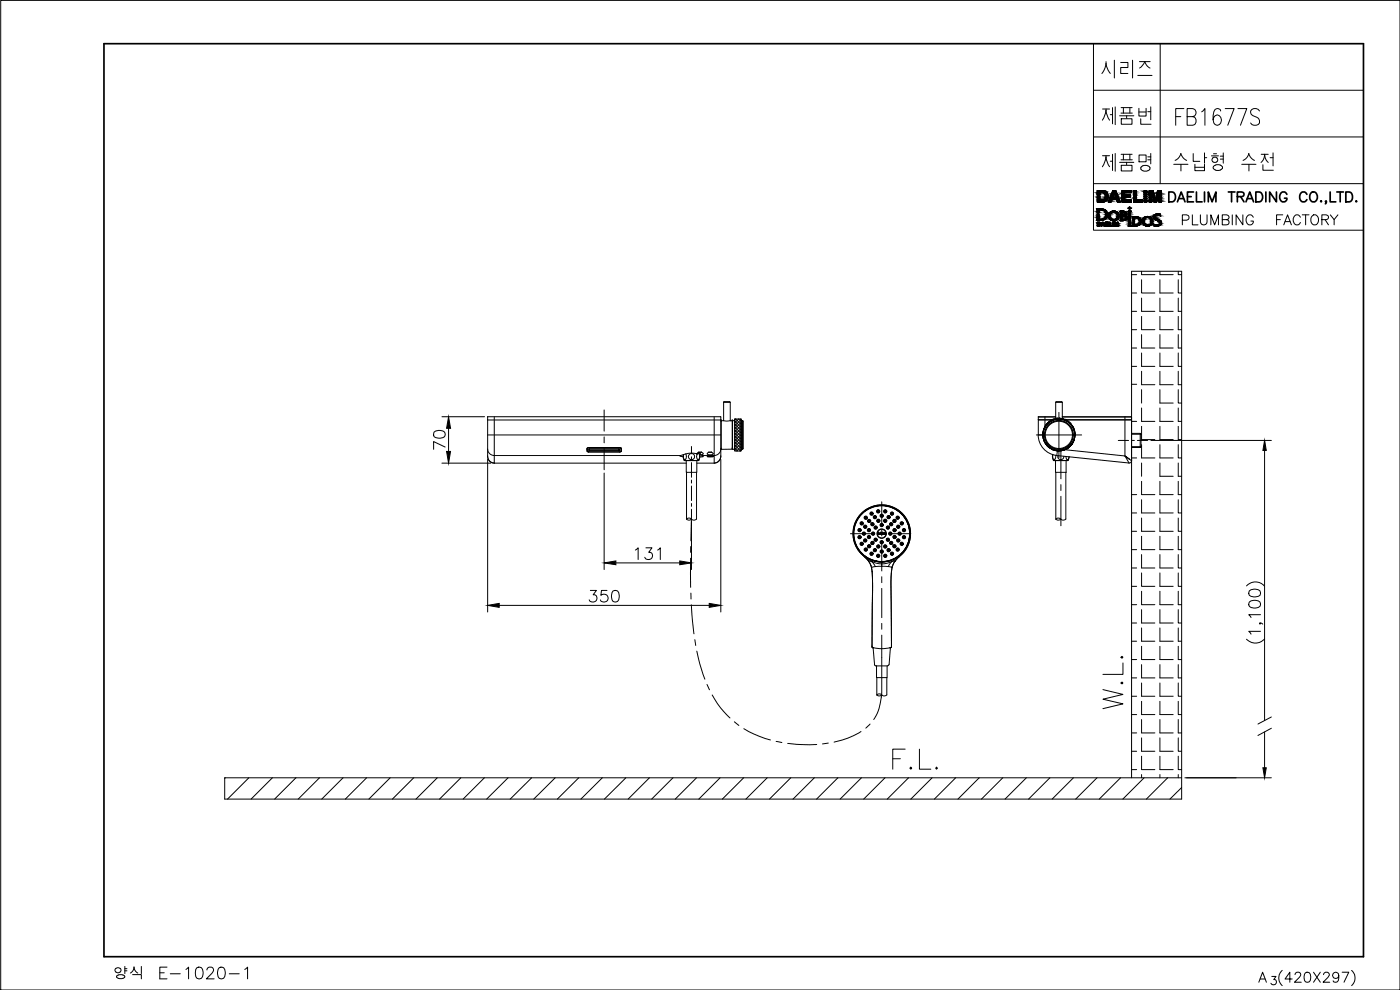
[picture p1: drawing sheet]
<svg xmlns="http://www.w3.org/2000/svg" width="420mm" height="297mm" viewBox="0 0 420 297" stroke-linecap="round" stroke-linejoin="round" font-family="sans-serif">
<defs><g id="words">
<text font-size="20.3" x="322.4" y="56.4">제품명</text>
<g font-size="16.3">
<text x="322.8" y="24.7">시리즈</text>
<text x="322.4" y="39.2">제품번</text>
</g>
<g font-size="10.1">
<text x="338.3" y="213.8" transform="rotate(-90 338.3 213.8)">W.L.</text>
<text x="267.1" y="232.1">F.L.</text>
</g>
<text font-size="8.8" x="352.1" y="38.8">FB1677S</text>
<g font-size="7.1">
<text x="350" y="62.4">DAELIM TRADING CO.,LTD.</text>
<text x="134.8" y="136.2" transform="rotate(-90 134.8 136.2)">70</text>
<text x="189.8" y="169">131</text>
</g>
<g font-size="6.6">
<text x="353.8" y="68.8">PLUMBING FACTORY</text>
<text x="176" y="181.7">350</text>
</g>
</g></defs>
<!-- layer: HT -->
<g fill="none" stroke="#000" stroke-width=".3">
<path d="M339.6 82.4h1.5M339.6 87.9h1.5M339.6 93.4h1.5M339.6 98.9h1.5M342.6 83.9v4h4M342.6 81.4v1h4M342.6 89.4v4h4M342.6 94.9v4h4M348.1 81.4v1h4M348.1 83.9v4h4M348.1 89.4v4h4M348.1 94.9v4h4"/>
<path d="M353.6 81.4v1h1M353.6 83.9v4h1M353.6 89.4v4h1M353.6 94.9v4h1M339.6 104.4h1.5M339.6 109.9h1.5M339.6 115.3h1.5M342.6 100.4v4h4M342.6 105.9v4h4M342.6 111.4v4h4M342.6 116.9v4M348.1 100.4v4h4"/>
<path d="M348.1 105.9v4h4M348.1 111.4v4h4M348.1 116.9v4h4M353.6 105.9v4h1M353.6 116.9v4h1M353.6 100.4v4h1M353.6 111.4v4h1M339.6 137.4h1.5M339.6 126.4h1.5M342.6 122.4v4h4M342.6 127.9v4h4M342.6 133.4v4h4"/>
<path d="M342.6 138.9v4M348.1 122.4v4h4M348.1 127.9v4h4M348.1 133.4v4h4M348.1 138.9v4h4M353.6 133.4v4h1M353.6 122.4v4h1M353.6 127.9v4h1M353.6 138.9v4h1M339.6 153.9h1.5M339.6 148.4h1.5M339.6 159.4h1.5"/>
<path d="M342.6 144.4v4h4M342.6 149.9v4h4M342.6 155.4v4h4M348.1 144.4v4h4M348.1 149.9v4h4M348.1 155.4v4h4M353.6 149.9v4h1M353.6 155.4v4h1M353.6 144.4v4h1M339.6 170.4h1.5M339.6 164.9h1.5M339.6 175.9h1.5"/>
<path d="M342.6 171.9v4h4M342.6 160.9v4h4M342.6 166.4v4h4M342.6 177.4v4h4M348.1 160.9v4h4M348.1 166.4v4h4M348.1 171.9v4h4M348.1 177.4v4h4M353.6 166.4v4h1M353.6 171.9v4h1M353.6 160.9v4h1M353.6 177.4v4h1"/>
<path d="M339.6 192.4h1.5M339.6 186.9h1.5M339.6 181.4h1.5M342.6 182.9v4h4M342.6 188.4v4h4M342.6 193.9v4h4M342.6 199.4v4h4M348.1 182.9v4h4M348.1 188.4v4h4M348.1 193.9v4h4M348.1 199.4v4h4M353.6 182.9v4h1"/>
<path d="M353.6 188.4v4h1M353.6 193.9v4h1M353.6 199.4v4h1M339.6 219.9h1.5M342.6 204.9v4h4M342.6 210.4v4h4M342.6 215.9v4h4M348.1 204.9v4h4M348.1 210.4v4h4M348.1 215.9v4h4M353.6 210.4v4h1M353.6 204.9v4h1"/>
<path d="M353.6 215.9v4h1M67.6 233.4l-.2 .1M74.7 233.4l-6.4 6.4M81.7 233.4l-6.3 6.4M88.8 233.4l-6.4 6.4M95.9 233.4l-6.4 6.4M103 233.4l-6.4 6.4M110 233.4l-6.4 6.4M117.1 233.4l-6.4 6.4M124.2 233.4l-6.4 6.4M131.2 233.4l-6.4 6.4M138.3 233.4l-6.4 6.4"/>
<path d="M145.4 233.4l-6.4 6.4M152.5 233.4l-6.4 6.4M159.6 233.4l-6.5 6.4M166.6 233.4l-6.4 6.4M173.7 233.4l-6.4 6.4M180.8 233.4l-6.5 6.4M187.8 233.4l-6.4 6.4M194.9 233.4l-6.4 6.4M202 233.4l-6.4 6.4M209 233.4l-6.4 6.4M216.1 233.4l-6.4 6.4M223.2 233.4l-6.4 6.4"/>
<path d="M230.3 233.4l-6.4 6.4M237.3 233.4l-6.4 6.4M244.4 233.4l-6.4 6.4M251.5 233.4l-6.4 6.4M258.5 233.4l-6.4 6.4M265.6 233.4l-6.4 6.4M272.7 233.4l-6.4 6.4M279.7 233.4l-6.4 6.4M286.8 233.4l-6.4 6.4M293.9 233.4l-6.4 6.4M300.9 233.4l-6.3 6.4M308 233.4l-6.4 6.4"/>
<path d="M315.1 233.4l-6.4 6.4M322.2 233.4l-6.4 6.4M329.2 233.4l-6.4 6.4M336.3 233.4l-6.4 6.4M339.6 233.4v-152h15v158.4h-287.2v-6.4h287.2M339.6 230.9h1.5M339.6 225.4h1.5M342.6 221.4v4h4M342.6 226.9v4h4M342.6 232.4v1M343.4 233.4l-6.4 6.4M348.1 221.4v4h4"/>
<path d="M348.1 226.9v4h4M348.1 232.4v1M350.4 233.4l-6.4 6.4M353.6 226.9v4h1M353.6 221.4v4h1M353.6 232.4v1M354.6 236.3l-3.5 3.5"/>
</g>
<!-- layer: 0 -->
<g fill="none" stroke="#000" stroke-width=".3">
<path d="M.2 .1h420v296.9h-420zM328.2 13.1v56h81M348.2 13.1v42M328.2 27.1h81M328.2 55.1h81M328.2 41.1h81M345.4 132.2h36.2M379.5 132.2v84M374.1 175.8a3.6 3.6 0 0 1 5.3 0M374.9 177.3a2.69 2.69 0 0 1 3.2 0 1.1 1.1 0 0 1-.5 1.6 3 3 0 0 1-2.7-.3l-.1-.5zM374.1 191.8a3.6 3.6 0 0 0 5.3 0M374.9 180.6a2.69 2.69 0 0 1 3.2 0 1.1 1.1 0 0 1-.5 1.7 2.87 2.87 0 0 1-2.7-.4l-.1-.4z"/>
<path d="M378.1 186.9l.2 .2-.2 .2-.1-.2a.65 .65 0 0 1 1 .2M378.3 189.4h-3.5l.7 .9M378.3 184.4h-3.5l.7 .9M379.5 219.6v10.8M356.1 233.4h25.5"/>
</g>
<!-- layer: D -->
<g fill="none" stroke="#000" stroke-width=".3">
<path d="M352.3 49.3h4.2M354.4 46.1l.7 1.2 1 .8M354.4 46.1l-.7 1.3-1 .7M354.4 49.3v2M358.1 46.1v2.3h2M358.6 49.3v1.9h2.9v-1.9M358.6 50.2h2.9M361.5 45.9v3.1M361.5 47.3h.7M363.6 46.8h2.1M364 47.4l.6-.3 .6 .3M364 47.4a.8 .8 0 0 0 0 1.1 .8 .8 0 0 0 1.1 0 .8 .8 0 0 0 .1-1.1"/>
<path d="M364.2 50a1.33 1.33 0 0 0 .8 1.2 1.33 1.33 0 0 0 1.4-.3l.5-.5-.1-.4M364.2 50a1.75 1.75 0 0 1 2.6 0M364.2 46.1h.9M366.2 46.8h.9M366.2 47.7h.9M367.1 45.9v3.1M372.7 49.3h4.2M373.1 48.1l1-.7 .6-1.3 .7 1.2 1.1 .8M374.8 49.3v2M378.5 46.3h2.1M379 49.4v1.7h3.1M379.5 46.3l-.3 1.4-.7 1"/>
<path d="M379.6 46.3l.2 1.4 .8 1M381.2 47.3h.9M382.1 45.9v3.9M329.1 62.6h.7a1.83 1.83 0 0 1 2.2 .8 1.83 1.83 0 0 1-.2 2.2l-1 .5-1.7 .1 .2-.6zM329.3 66.7h.2a.58 .58 0 0 1 .9 .4 .58 .58 0 0 1-.6 .7h-.5zM329.6 66.9h.1a.38 .38 0 0 1 .4 .4 .38 .38 0 0 1-.5 .3zM329.8 63a1.47 1.47 0 0 1 2.1 1.4 1.47 1.47 0 0 1-2.1 1.3zM330.8 66.7h.4l.4 1.1-.4-.2-.8 .2zM331.7 66.7h1v.2h-.7v.2h.6v.2h-.6v.3h.7v.2h-1zM332.9 66.7h.3v.9h.6v.2h-.9zM333.9 66.7h.3v1.1h-.3zM334.4 66.7h.4l.2 .8 .2-.8h.4v1.1h-.2v-.9l-.3 .9h-.2l-.3-.9v.9h-.2z"/>
<path d="M336.1 63.4h.5a.88 .88 0 0 1 1 .1 .88 .88 0 0 1 .3 .8l-.3 .2a.82 .82 0 0 1 .7 1 .82 .82 0 0 1-1 .7h-1.2l.2-.3v-2.2zM336.8 63.7a.48 .48 0 0 1 .7 0 .48 .48 0 0 1-.1 .7 .48 .48 0 0 1-.6 0zM336.8 64.8a.65 .65 0 0 1 .8 .1 .65 .65 0 0 1 0 .9 .65 .65 0 0 1-.8 0zM338.8 67.2v-3.5l-.2-.3h.8l-.1 .3v3.5M340 67.2v-1.9l-.2-.3h.6a1.47 1.47 0 0 1 1.9 .8 1.47 1.47 0 0 1-.8 1.9l-.6 .1M340.4 65.3a1.09 1.09 0 0 1 1.5 1.1 1.09 1.09 0 0 1-1.5 1zM343.6 65.6a1.14 1.14 0 0 1 1.9 .4 1.14 1.14 0 0 1-1.2 1.5 1.14 1.14 0 0 1-.9-1.6zM346.1 67.2l1.2 .3a.59 .59 0 0 0 .7-.4 .59 .59 0 0 0-.4-.7l-1-.5a.97 .97 0 0 1-.3-1.3 .97 .97 0 0 1 1.3-.4l.7 .1v.5l-1-.3-.3 .1-.3 .5 .9 .7a1.07 1.07 0 0 1 1 1.3 1.07 1.07 0 0 1-1.4 .8M206 155.8l.6-.4 .9 .3-.6 .4zM207.5 155.8l.9 .3 .6-.3M316.8 155.8l.6-.4 1 .3-.6 .4zM318.3 155.8l1 .3 .5-.3"/>
<path d="M263.1 208.5l.6-.3 .9 .3-.6 .3zM264.6 208.5l.9 .3 .6-.3M381.6 215.1l-4.1 2.1M381.6 218.5l-4.1 2.2M355.6 233.4h15.4M377.8 294.7l1.1-3 1.2 3M378.2 293.7h1.4M381.7 293h1.2l-.6 .9a.83 .83 0 0 1 .6 1.3 .83 .83 0 0 1-1.5-.2M384.8 291.2a3.1 3.1 0 0 0 0 4.5M387.8 293.7h-2.1l1.4-2v3M388.7 292.4l.1-.4 .4-.3h.6l.4 .3a.94 .94 0 0 1-.3 1.3l-1.4 1.4h2M391.8 291.9a.94 .94 0 0 1 1.4 .4 2.57 2.57 0 0 1-.3 2.3 1.02 1.02 0 0 1-1.4-.4 2.57 2.57 0 0 1 .3-2.3z"/>
<path d="M394.2 291.7l2 3M396.2 291.7l-2 3M397.2 292.4v-.1a.93 .93 0 0 1 1.2-.6l.3 .2a.62 .62 0 0 1 .1 .9l-1.7 1.9h2M401.8 292.7a.94 .94 0 0 1-1.3 .8 .94 .94 0 0 1-.3-1.5 .94 .94 0 0 1 1.5 .1 2.84 2.84 0 0 1-.3 2.5 .88 .88 0 0 1-1.3-.3M402.8 291.7h2l-1.4 3M405.6 291.2a3.1 3.1 0 0 1 0 4.5"/>
<circle cx="334.2" cy="64.8" r="1.51"/>
<circle cx="334.3" cy="64.8" r="1.15"/>
<circle cx="344.4" cy="66.4" r="1.52"/>
</g>
<!-- layer: 0 -->
<path d="M379.5 132.2l.5 3h-1zM379 230.4h1l-.5 3z" fill="#000" stroke="#000" stroke-width=".3"/>
<!-- layer: 1 -->
<g fill="none" stroke="#000" stroke-width=".3">
<path d="M146.3 125.9l.1 .1M146.3 136.8a2.03 2.03 0 0 0 2 2.2M146.3 134.7a2.02 2.02 0 0 0 2 2h56a7.5 7.5 0 0 1 5-.5l.4-.5h.9l.4 .3-.1 .3-.7 .2M146.3 136.8a2.03 2.03 0 0 0 2 2.1M146.3 130.5h70M146.3 136.8v-10.8h70v10.8M146.3 125.1v.8M146.4 125l-.1 .1M146.4 125h69.8M148.3 139h57.7M148.3 125v14M176.2 134.9h.1"/>
<path d="M176.2 134.8v.1M176.2 135.3l.4 .3M176.2 135.3h.1M176.2 134.6h.1M176.2 134.4v.9M176.3 135.3l.3 .3M176.6 134.3l-.4 .3M176.6 134.4l-.3 .2M176.6 134.3l-.4 .2 .2 1M176.6 135.6h9.4M176.6 134.4h9.4M176.6 134.3h9.4"/>
<path d="M176.6 134.3v.1M176.6 135.6h.1M176.7 135.1l.2 .2M176.7 135.1h.1M176.7 134.9v.2M176.8 135.1h9.1M176.8 134.8h9M176.8 134.8v.3M176.8 134.8l-.1 .1M176.9 134.7l-.2 .2M176.9 135.3h8.8M176.9 134.7h8.8"/>
<path d="M176.9 134.7v.6M185.7 134.7l.2 .2M185.7 134.7v.6M185.8 134.8l.1 .1M185.8 134.8v.3M185.9 135.1l-.2 .2M185.9 134.9v.2M186 134.3l.4 .3M186 134.4l.4 .2M186 134.3l.5 .3M186 134.3v.1M186 135.6h.1"/>
<path d="M186.4 135.3h.1M186.4 135.3l-.4 .3M186.4 134.6v.7M186.4 134.4v.9M186.5 135.3l-.2 .2M186.5 134.8l-.1 .1M204.2 136.7l-.2 .1 1 .2M205.1 136.3l-.1 1 .3 .8 4.4 .1M205.4 138.2h.1M205.4 138.2h4.3M205.7 137.8h.1M205.8 136.2a1 1 0 0 1-.4 1.7l-.3-.9 .1-.7"/>
<path d="M209 136.1l.1 .1M209.1 136.2h.1M209.1 139h5.2M209.3 137.8h.1M209.3 136.1h.1M209.3 136.1a.93 .93 0 0 1 .8 .7 .93 .93 0 0 1-.3 1l-.1 .1a1.01 1.01 0 0 1-.4-1.8zM209.5 135.8h.7v.7M209.7 138.2h.1M209.7 135.6v.1M209.8 136l-.1-.2a2.52 2.52 0 0 1 0 2.3M210.2 136.5l.8 .3-.3 .1M210.6 135.7h-.9"/>
<path d="M210.7 136.6v.3M210.7 136.9l.3 .1-1 .1M212.2 137h1.8zM212.4 135.9l1.2-.2 .4 .4a1.39 1.39 0 0 1-1.8 0zM212.7 135.6v.1M213.6 135.7h-.9M214.3 125v14M216.2 125l.1 .1M216.3 136.8a2.1 2.1 0 0 1-2 2.2M216.3 125.1l-.1 .9M216.3 134.7a2.02 2.02 0 0 1-2 2h-3.5M216.3 136.8a2.03 2.03 0 0 1-2 2.1"/>
<path d="M216.3 134.5h.2M216.3 126.5h.2M216.5 126.3v8.5M216.5 134.8h.1M216.5 126.3h.1M216.5 126.2h2.7M217.2 126.2v-5.5h2v5.5M217.3 120.5l-.2 .2M217.3 120.5h1.6l.2 .2M219.1 126.2h.1M219.2 126.2h.5M219.7 134.7h.1"/>
<path d="M219.7 126.3h.1M219.7 134.8h-3.2M219.8 134.5h.1M219.8 126.5h.1M219.8 126.3v8.4M219.8 126.6h.1M219.8 126.3v8.5M219.9 134.8h.1M219.9 126.3h.1M219.9 134.8h.5M219.9 126.2h.5M220.4 134.8h.1"/>
<path d="M220.4 126.3h.1M220.6 125.7v9.6M222.3 125.7v9.6M222.5 134.8h.1M222.5 126.3h.1M222.5 126.2h.3v8.6h-.3zM222.8 126.2l.2 .2M223 134.6l-.2 .2M223.1 126.4v8.2M311.6 130.5a6.2 6.2 0 0 0 5.5 6.1M311.6 125.9l.1 .1M311.6 130.5h1.4"/>
<path d="M311.6 125.9h4.8M311.7 125l-.1 .1M311.7 125h5.1M313 130.1v.9M313 130.2h.1M313 131l.1 .4M313 130.6h.1M313 130.1h.1M313 130.5h.1M313 130.7h.1M313 130.5v.1M313 130.9v.1"/>
<path d="M313 130.9h.1M313 131.1h.1M313 129.8h.1M313 131v.1M313.1 130.1h-.1M313.1 131.1h.1M313.1 130.2h.1M313.1 129.8h.1M313.1 131h.1M313.1 131v.1M313.1 131.4v.1M313.1 131h-.1"/>
<path d="M313.1 131.5l.1 .3M313.1 129.7h.1M313.1 131.4h.1M313.1 131.5h.1M313.1 129.3l-.1 .8M313.1 129.4h.1M313.2 131.8v.1M313.2 129.2h-.1M313.2 129.4h.1M313.2 129.3h.1M313.2 131.8h.1M313.2 131.9l.1 .3"/>
<path d="M313.2 131.9h.1M313.2 128.9l-.1 .3M313.3 128.8l-.1 .1M313.3 128.9h.1M313.3 131.9h.1M313.3 129h.1M313.3 128.9v.1M313.3 128.8v.1M313.3 132.2l.2 .4M313.3 128.8h.1M313.3 132.2h.1M313.4 132.3h.1"/>
<path d="M313.4 132.2h.1M313.4 132.2h-.1M313.4 128.5l-.1 .3M313.4 128.5v.1M313.4 128.6h.1M313.5 128.5h-.1M313.5 132.6v.1M313.5 128.5h.1M313.5 132.6h.1M313.5 132.7l.2 .3M313.5 132.7h.1M313.6 132.7h.1"/>
<path d="M313.6 128.1l-.2 .4M313.6 125v3.2M313.6 128.2h.1M313.6 128.1h.1M313.7 133v.1M313.7 128.1h.1M313.7 133h.1M313.7 133.1l.2 .2M313.7 133.1h.1M313.8 133.1h.1M313.8 133v.1M313.8 127.8l-.2 .3"/>
<path d="M313.8 127.8h.1M313.9 127.7l-.1 .1M313.9 127.8h.1M313.9 127.7h.1M313.9 133.4h.1M313.9 133.3h.1M314 133.4l.2 .3M314 133.4h.1M314 133.3h.1M314 133.5h.1M314.1 127.4l-.2 .3M314.1 127.4v.1"/>
<path d="M314.1 127.5h.1M314.1 127.4h.1M314.2 127.4h.1M314.2 133.6h.1M314.2 133.7h.1M314.3 133.7h.1M314.3 133.7l.2 .3M314.3 133.8h.1M314.4 127.1l-.3 .3M314.4 127.1h.1M314.4 127v.1M314.4 127.2h.1"/>
<path d="M314.5 127.1h.1M314.5 134h.1M314.5 133.9v.1M314.6 134l.3 .3M314.6 134h.1M314.6 134.1h.1M314.7 126.8l-.3 .2M314.7 126.8v.1M314.7 126.8h.1M314.8 126.8h.1M314.8 134.2h.1M314.9 134.2v.1"/>
<path d="M314.9 134.3h.1M314.9 134.3l.3 .2M314.9 134.4h.1M315 134.4h.1M315 126.5l-.2 .3M315 126.6h.1M315.1 126.5h-.1M315.1 126.5h.1M315.2 134.5h.1M315.2 134.5v.1M315.2 134.6l.3 .1M315.3 134.5h-.1"/>
<path d="M315.3 134.6h.1M315.4 126.4l-.3 .1M315.4 126.3v.1M315.4 126.4h.1M315.4 126.3h.1M315.5 126.3h.1M315.5 134.7h.1M315.6 134.7v.1M315.6 134.8h.1M315.6 134.7h.1M315.6 134.8l.3 .1M315.7 134.8h-.1"/>
<path d="M315.7 134.8h.1M315.8 126.1l-.3 .2M315.8 126.2h.1M315.8 126.1h.1M315.9 126.1h.1M315.9 136.4v.7l.2 1 4.4 .1M315.9 134.9h.1M316 134.9h.1M316 134.9l.3 .2M316 136.4l-.1 .4a.83 .83 0 0 0 .5 1.1l.3-.3 .1-1M316 134.9v.1M316.1 135h.1"/>
<path d="M316.1 126h-4.5v4.5M316.2 126l-.4 .1M316.2 126h.1M316.2 125.9h.1M316.2 138.2h.1M316.2 138.2h4.3M316.3 126h.1M316.3 125.9v.1M316.3 135h.1M316.3 135l.1 .1M316.4 135.1h.1M316.4 135.1l.4 .1"/>
<path d="M316.5 135.1h.1M316.6 137.8h.1M316.6 125.8l-.4 .1M316.6 125.9h.1M316.6 125.8h.1M316.7 125.8h.1M316.7 135.1h.1M316.8 135.2h.1M316.8 120.7h2M316.8 125.1h-5.2v.8M316.8 120.7v5.1M316.8 135.2h.4"/>
<path d="M316.9 135.2h.1M316.9 135.1l-.1 .1M317 125.7l-.3 .1M317 125.8h.1M317 120.5l-.2 .2M317 120.5h1.6l.2 .2M317.1 125.7h-.1M317.1 125.8h.1M317.2 135.2h.1M317.2 135.2l.1 .1M317.2 135.3h.1M317.3 135.3h.3"/>
<path d="M317.3 135.2v.1M317.3 135.2h.1M317.3 135.3h.1M317.3 135.3l-.1 1.4 21.6 2.2M317.4 125.7h.1M317.4 125.7h-.3M317.5 125.7h-.1M317.5 125.7h.1M317.5 136.7a.91 .91 0 0 0 .8 1.2 .91 .91 0 0 0 1-1M317.6 135.2h.1M317.6 135.3h.1M317.7 135.3h.1"/>
<path d="M317.7 135.2h.1M317.8 135.3h.1M317.8 125.7h.1M317.9 125.7h-.5M317.9 125.7h-.1M317.9 125.7h.1M317.9 125.7h.4M318 125.7h.1M318 135.2h.1M318 135.3h-.3M318 135.3h.1M318.1 135.3h.1"/>
<path d="M318.1 135.2h.1M318.2 135.2h-.1M318.2 135.3h-.1M318.2 135.3h.1M318.3 125.7h.1M318.3 125.8h.1M318.3 125.7v.1M318.4 125.7h.1M318.4 125.7l.7 .2M318.4 125.8h.1M318.5 135.2h-.1M318.5 135.2l-.4 .1"/>
<path d="M318.5 135.2h.1M318.6 135.2h.1M318.7 125.8h.1M318.7 125.8h.2M318.8 125.8h.1M318.8 125h20.7M318.8 125.1h20.8v.8M318.8 120.7v5.1M318.9 125.8h.1M318.9 135.1h.1M318.9 135.2h-.3M318.9 135.2h.1"/>
<path d="M319 135.1h-.1M319 135.1h.1M319 135.2h.1M319.1 125.9h.1M319.2 125.9h.1M319.2 125.9h20.4M319.2 125.9l.3 .1M319.3 135h.1M319.3 135l-.3 .1M319.4 135h-.1M319.4 135h.1M319.4 135l-.1 .1"/>
<path d="M319.5 126h.1M319.5 126.1h.1M319.5 126h20.1v12.2M319.6 126.1h.1M319.6 126l.3 .2M319.7 126.1h.1M319.7 134.8h.1M319.7 134.9h.1M319.7 134.9l17.9 1.9M319.7 134.9l-.3 .1M319.8 134.8l-.1 .1M319.8 134.8h.1"/>
<path d="M319.8 134.8v.1M319.8 134.9h.1M319.9 126.2h.1M319.9 137l.1 .7 .4 .2 .4-.8M320 126.2h.1M320 126.2h-.1M320 126.3h.1M320 126.2l.3 .2M320.1 134.7h.1M320.1 134.7l-.3 .1M320.1 137.8h.1M320.2 134.6l-.1 .1"/>
<path d="M320.2 134.6h.1M320.2 134.6v.1M320.3 126.4h.1M320.4 126.5h.1M320.4 126.4l.3 .2M320.4 126.4v.1M320.4 134.4h.1M320.5 134.4h.1M320.5 134.5l-.3 .1M320.5 134.5h.1M320.5 138.2h.1M320.5 134.4v.1"/>
<path d="M320.6 134.4h.1M320.6 126.7h.1M320.7 126.6v.1M320.7 126.7h.1M320.7 126.7l.3 .2M320.8 126.7h.1M320.8 134.2h.1M320.8 134.2l-.3 .2M320.8 137l-.3 1.1M320.9 134.1h.1M320.9 134.2h-.1M320.9 134.1v.1"/>
<path d="M320.9 126.9h.1M321 126.9v.1M321 126.9h.1M321 127h.1M321.1 127h.1M321.1 127l.2 .2M321.1 133.9h.1M321.1 133.9l-.2 .2M321.2 133.8h.1M321.2 133.9h.1M321.2 133.9h-.1M321.3 127.2h.1"/>
<path d="M321.3 127.2l.1 .1M321.3 127.3h.1M321.4 127.3l.2 .2M321.4 127.3h.1M321.4 133.6h.1M321.4 133.6l-.2 .3M321.5 133.5h.1M321.5 133.5l-.1 .1M321.5 133.6h.1M321.5 133.5v.1M321.5 127.6h.1M321.6 127.6h.1"/>
<path d="M321.6 127.6v.1M321.6 127.6l.2 .3M321.6 127.7h.1M321.7 133.2l-.1 .1M321.7 133.3h.1M321.7 133.3l-.2 .2M321.7 133.2h.1M321.7 133.2v.1M321.8 133.2h.1M321.8 127.9h.1M321.8 128h.1M321.9 127.9h.1"/>
<path d="M321.9 128l.1 .3M321.9 132.9h.1M321.9 128h.1M321.9 132.9l-.2 .3M321.9 132.8v.1M321.9 132.8h.1M322 132.8h.1M322 132.9h.1M322 132.8v.1M322 128.3h.1M322 128.4h.1M322.1 128.3h.1"/>
<path d="M322.1 128.3l.1 .4M322.1 132.5h.1M322.1 128.4h.1M322.1 132.5l-.1 .3M322.1 132.4h.1M322.1 132.4l.1 .1M322.2 132.5h.1M322.2 132.4l-.1 .1M322.2 128.7h.1M322.2 132.4h.1M322.2 132.4v.1M322.2 128.8h.1"/>
<path d="M322.2 132.1h.1M322.3 128.7l.1 .4M322.3 128.8h.1M322.3 132.2h.1M322.3 132h.1M322.3 132.1l-.1 .3M322.3 132.1h.1M322.3 132v.1M322.3 129.1h.1M322.4 129.2h.1M322.4 132.1h.1M322.4 129.1h.1"/>
<path d="M322.4 131.7h.1M322.4 129.2l.1 .3M322.4 129.1v.1M322.4 131.6h.1M322.4 131.7l-.1 .3M322.4 131.6v.1M322.4 129.5h.1M322.5 131.6h.1M322.5 131.7h.1M322.5 129.6h.1M322.5 129.5h.1M322.5 131.3h.1"/>
<path d="M322.5 129.5v.1M322.5 131.2h.1M322.5 129.6v.3M322.5 129.9h.1M322.5 131.3l-.1 .3M322.5 131.2v.1M322.5 130.7v.1M322.5 130.3h.1M322.5 130.4h.1M322.5 130h.1M322.5 129.9l.1 .1M322.6 130.4h.1"/>
<path d="M322.6 130v.3M322.6 130.9l-.1 .3M322.6 130.8h.1M322.6 130.4v.4M322.6 129.9h.1M322.6 130.3h.1M322.6 130h.1M322.6 130.9h.1M322.6 130.5h.1M337.6 136.8l1.2 2.1M337.6 125v11.8M339 137.8l-1.4-1 2 1.4-.2 .5-.6 .2"/>
<path d="M339.5 125l.1 .1M339.6 138.2h.1M339.6 125.9l-.1 .1M316.8 141.7h3.2M316.9 141.7v14.1M319.9 141.7v14.1"/>
<circle cx="207.5" cy="137" r=".92"/>
<circle cx="317.8" cy="130.5" r="4.7"/>
<circle cx="317.8" cy="130.5" r="4.1"/>
<circle cx="317.8" cy="130.5" r="4.3"/>
</g>
<!-- layer: DWG -->
<g fill="none" stroke="#000" stroke-width=".3">
<path d="M132.6 139h14.7M132.6 125h12.8M146.3 137.8v45.8M206 138.2v3.5h3.1v-3.5M216.3 137.8v45.8M220.6 125.7h1.7v9.6h-1.7zM220.6 134.4l.8 .9M220.6 133.5l1.7 1.8M220.6 132.7l1.7 1.7M220.6 131.7l1.7 1.8M220.6 130.8l1.7 1.9M220.6 129.9l1.7 1.9"/>
<path d="M220.6 129.1l1.7 1.7M220.6 128.2l1.7 1.7M220.6 127.2l1.7 1.9M220.6 126.4l1.7 1.8M220.8 125.7l-.2 .2M220.8 125.7l1.5 1.6M222.3 126.4l-.6-.7-1.1 1.1M222.3 125.9l-1.7 1.8M222.3 126.8l-1.7 1.8M222.3 127.7l-1.7 1.8M222.3 128.6l-1.7 1.8M222.3 129.5l-1.7 1.8"/>
<path d="M222.3 130.4l-1.7 1.8M222.3 131.3l-1.7 1.8M222.3 132.2l-1.7 1.8M222.3 133.1l-1.7 1.8M222.3 134l-1.2 1.3M222.3 134.9l-.3 .4M316.8 138.2v3.5M320 138.2v3.5M339.6 134h2.8M339.6 130.3h2.8M181.3 141.9v29M206 141.7v14.1"/>
<path d="M207.5 156.4v14.5M209 141.7v14.1M257.6 159a.32 .32 0 0 1 .4-.3 .32 .32 0 0 1 .2 .4M257.6 159a.3 .3 0 0 0 .3 .4 .3 .3 0 0 0 .3-.2M257.7 159h.1M257.7 159l.3-.1 .1 .2M257.7 159l.2 .3 .2-.2M257.9 159l.1 .1zM258.2 159.1v.1M258.2 156.8h.1M258.3 156.8h-.1M258.3 156.9a.31 .31 0 0 1 .4-.1 .31 .31 0 0 1 .2 .4"/>
<path d="M258.3 156.9a.29 .29 0 0 0 .1 .4 .29 .29 0 0 0 .4-.1M258.3 156.9h.4v.3M258.4 159.1h.1M258.4 157v.2h.3M258.5 157l.2 .1zM258.8 157.2h.1M259 157.2a.42 .42 0 0 0-.5-.5 .42 .42 0 0 0-.3 .6 .42 .42 0 0 0 .7 .1l.1-.1M259 157.2h.1M259.1 160h.3v.3h-.3zM259.3 157.9h.1M259.4 157.9v.1M259.5 157.8l.3 .2-.1 .3-.2-.2z"/>
<path d="M259.5 155.1a.39 .39 0 0 0 .1 .6 .39 .39 0 0 0 .5-.1M259.6 155.1h-.1M259.6 155v.1M259.6 155h.1M259.6 155.1a.38 .38 0 0 1 .6-.1 .38 .38 0 0 1-.1 .6M259.6 158l.1 .1zM259.6 155.1a.3 .3 0 0 0 0 .4 .3 .3 0 0 0 .4 .1M259.7 155.1l.3 .1v.3h-.3v-.4a.3 .3 0 0 1 .4 0 .3 .3 0 0 1 0 .5M259.8 155.3l.1 .1zM260 155.5h.1M260 158.2h.1M260.1 155.6h.1"/>
<path d="M260.4 158.9h.1M260.5 159h.1M260.6 156h-.1M260.6 159.4v.1M260.6 158.9h.3v.4l-.3-.1zM260.6 156.1v.1M260.6 156.2h.3l.1 .2h-.3zM260.8 156.2l.1 .2zM261 156.4v.1M261 158.7h.1M261.1 156.6h.1M261.2 159.2h.1"/>
<path d="M261.4 153.7h.1M261.4 153.7a.39 .39 0 0 1 .6 .3 .39 .39 0 0 1-.5 .5 .39 .39 0 0 1-.2-.6l.1-.1M261.4 153.8a.33 .33 0 0 0-.1 .4 .33 .33 0 0 0 .4 .2M261.4 153.9v-.1a.28 .28 0 0 1 .4 .1 .28 .28 0 0 1-.1 .4M261.4 153.8h.1M261.5 157.5h.1M261.5 154l.1 .1zM261.5 157h.1M261.5 157h.5l.1 .6M261.5 157v.5l.3 .2 .3-.1M261.6 157.1a.32 .32 0 0 0 .1 .5 .32 .32 0 0 0 .4-.3 .32 .32 0 0 0-.4-.3l-.1 .1M261.6 157.1h.3l.1 .3h-.4z"/>
<path d="M261.7 154.3l-.1 .1M261.7 154.2v-.2l-.2-.1-.1 .3 .2 .1M261.7 154.5h.1M262 157.4h-.1M262.1 157.6h.1M262.2 157.1h.1M262.4 154.8h.1M262.4 154.9a.3 .3 0 0 0-.1 .4 .3 .3 0 0 0 .4 .1M262.4 154.9h.1M262.5 154.8h-.1M262.5 154.8a.33 .33 0 0 1 .4 .2 .33 .33 0 0 1-.2 .4M262.5 154.9l-.1 .3 .2 .1"/>
<path d="M262.5 158h.1M262.5 154.9l.3 .2-.2 .2M262.5 158a.4 .4 0 0 0 0 .6 .4 .4 0 0 0 .6 0M262.6 158a.39 .39 0 0 1 .5 0 .39 .39 0 0 1 0 .6M262.6 155.1v.1zM262.6 158.1v.3h.3M262.6 158.1h.3l.1 .3M262.6 158.1h.1M262.7 155.4h.1M262.7 155.5h.1M263 158.4h-.1M263.4 159.9h.1"/>
<path d="M263.4 159.9l.3 .1M263.4 159.9v.4M263.4 160h.1M263.5 153.4h.2zM263.5 155.9a.4 .4 0 0 0-.3 .5 .4 .4 0 0 0 .5 .3M263.5 153h.1M263.5 155.9h.1M263.5 156l-.1 .3 .2 .2M263.5 156h.1M263.5 155.9a.4 .4 0 0 1 .5 .3 .4 .4 0 0 1-.3 .5M263.5 153.2l-.1 .2 .2 .2M263.5 156l.3 .2-.1 .3"/>
<path d="M263.5 153.1h.1M263.6 153.2l.2 .2-.2 .2M263.6 160v.3M263.6 160h.1M263.6 153.6h-.1M263.6 153.7h-.1M263.6 159.9h.1M263.7 156.5h-.1M263.7 160h.1M263.7 156.6h.1M264.2 159.9h.1M264.4 157.3h.4v.3l-.4 .1z"/>
<path d="M264.6 159.9h.1M264.6 159.9l-.3 .2M264.6 159.9h-.4v.4M264.6 151.7a8.4 8.4 0 0 0-8 5.7 8.4 8.4 0 0 0 2.8 9.4M264.6 154.4a.34 .34 0 0 0-.3 .3 .34 .34 0 0 0 .3 .4M264.6 154.5h.1M264.6 151.7a8.4 8.4 0 0 1 8.3 7 8.4 8.4 0 0 1-5.6 9.4M264.6 151.6a8.5 8.5 0 0 0-8 5.8 8.5 8.5 0 0 0 2.9 9.5M264.6 151.6a8.5 8.5 0 0 1 8.1 5.8 8.5 8.5 0 0 1-3 9.5M264.6 151.5a8.6 8.6 0 0 0-8.2 5.9 8.6 8.6 0 0 0 3 9.6M264.6 151.5a8.6 8.6 0 0 1 8.2 5.9 8.6 8.6 0 0 1-3 9.6M264.6 154.6l.1 .2z"/>
<path d="M264.6 154.4a.32 .32 0 0 1 .4 .3 .32 .32 0 0 1-.3 .4M264.6 154.9l-.2-.1 .2-.3 .2 .2-.1 .2M264.6 151.5v.1M264.6 154.9h.1M264.6 157.7h.1M264.6 155h.1M264.6 157.8h.1M264.7 159.9h.1M264.7 159.9v.4M264.7 160h.1M264.8 159.9v.4l.2-.1M264.8 159.9h.1"/>
<path d="M265.1 160h.1M265.1 160v.3M265.3 159.9v.4M265.3 156.1h.1M265.3 159.9v.1M265.3 160h.1M265.4 160l.1 .3M265.5 153.4l.2-.2 .2 .2-.3 .2zM265.5 159.9h.1M265.5 159.9l-.4 .1M265.5 159.9l.1 .3M265.5 156.1h.4l-.1 .3h-.3z"/>
<path d="M265.6 156.6h.1M265.6 153.7h.1M265.6 153.6h.1M265.6 153.8h.1M265.6 156.5h.1M265.6 153.4l.2 .1zM265.7 159.9l.1 .4M265.7 159.9h.1M265.7 159.9l-.1 .1M265.7 153.2a.28 .28 0 0 0-.3 .2 .28 .28 0 0 0 .2 .3M265.7 153.1h.1M265.8 155.9h.1"/>
<path d="M265.8 160h.1M265.8 153.1a.33 .33 0 0 1 .2 .4 .33 .33 0 0 1-.4 .2M266 156.5l-.4 .2a.39 .39 0 0 1-.3-.6 .39 .39 0 0 1 .6-.2 .39 .39 0 0 1 .1 .6M266.1 158.6h.1M266.2 158.5h.1M266.5 155.1l.3-.2 .1 .3-.2 .1zM266.5 155.5h.1M266.6 155.3h.1M266.6 155.1l.2 .1zM266.7 158v.5h-.4M266.7 158a.32 .32 0 0 0-.5 0 .32 .32 0 0 0 0 .5M266.7 154.9h.1"/>
<path d="M266.7 158h.1M266.8 154.8h.1M266.8 154.8a.31 .31 0 0 0-.4 .2 .31 .31 0 0 0 .2 .4M266.8 154.8a.31 .31 0 0 1 .2 .4 .31 .31 0 0 1-.4 .2M267.2 157.6h.1M267.2 157.6l.4 .1M267.2 156.9h.1M267.3 157l-.3 .3 .2 .3M267.3 157h.4l.1 .4-.2 .2M267.5 154.5h.1M267.5 154l.3-.1 .1 .3h-.3zM267.6 154.2v.1"/>
<path d="M267.6 157.6h.1M267.7 154l.1 .1zM267.7 157h.1M267.8 153.8h.1M267.8 153.8a.32 .32 0 0 0-.4 .1 .32 .32 0 0 0 .2 .4h-.1M267.9 153.7h.1M267.9 153.8a.39 .39 0 0 1 .2 .5 .39 .39 0 0 1-.6 .2M267.9 153.7a.41 .41 0 0 0-.5 .2 .41 .41 0 0 0 .1 .6M267.9 153.8a.29 .29 0 0 1 .1 .4 .29 .29 0 0 1-.4 .1M268.1 159.2h.1M268.1 156.6h.1M268.2 159.1v.1"/>
<path d="M268.2 156.5h.1M268.3 159.1h.1M268.3 156.4v-.2h.3v.2l-.3 .1M268.4 156.2l.1 .2zM268.6 156.1h.1M268.6 156.1a.32 .32 0 0 0-.4 0 .32 .32 0 0 0 0 .4M268.7 156.1a.31 .31 0 0 1 0 .4 .31 .31 0 0 1-.4 0M268.7 156h.1M268.7 159h.1M268.7 159l-.3-.2-.1 .3M268.7 159l-.1 .3-.3-.2M268.8 159l-.2 .4-.4-.2"/>
<path d="M268.8 159a.32 .32 0 0 0-.4-.3 .32 .32 0 0 0-.2 .4M268.8 158.9h.1M269.1 155.6h.1M269.2 155.5h.1M269.2 158.2h.1M269.2 155.4l.1 .1M269.3 155.1h.3v.4h-.3zM269.4 155.3h.1zM269.4 158.1h.1M269.5 158l.2 .1zM269.5 157.8l.3 .2-.1 .3-.2-.2zM269.6 155.1a.38 .38 0 0 0-.5 0 .38 .38 0 0 0 0 .5"/>
<path d="M269.6 155h.1M269.7 155.1h.1M269.7 155.1a.32 .32 0 0 0-.5 0 .32 .32 0 0 0 0 .4M269.7 155v.1M269.7 155.1a.4 .4 0 0 1 0 .5 .4 .4 0 0 1-.6 0M269.7 155.1a.33 .33 0 0 1-.1 .5 .33 .33 0 0 1-.4 0M269.8 157.9h.1M269.9 160h.3v.3h-.3zM269.9 157.9h.1M270.3 157.2h.1M270.6 156.8l.3 .2-.1 .3-.3-.2zM270.6 157l.1 .1z"/>
<path d="M270.9 156.9v.1M270.9 156.9h.1M271 156.8h.1M271 157a.32 .32 0 0 1-.3 .3 .32 .32 0 0 1-.3-.2M271 156.9a.28 .28 0 0 0-.4-.2 .28 .28 0 0 0-.1 .4M271 156.9a.38 .38 0 0 0-.5-.2 .38 .38 0 0 0-.2 .5M271 156.9a.41 .41 0 0 1-.2 .5 .41 .41 0 0 1-.5-.1M271.1 159.1h.1M271.2 158.9h.3v.3h-.3zM271.3 159h.1zM271.6 159v.1M271.6 159l.1 .1"/>
<path d="M271.7 159h.1M184.8 168.9h19.2M257.6 161.2h.1M257.7 161.2l.2 .2 .2-.2M257.9 161.1l.1 .1zM258.1 161.1v.1M258.1 161.1l-.2-.1-.2 .2M258.2 161.1v.1M258.2 163.3h.1M258.2 161.1a.32 .32 0 0 0-.3-.2 .32 .32 0 0 0-.3 .3M258.2 161.2a.3 .3 0 0 1-.2 .3 .3 .3 0 0 1-.4-.3M258.3 163.4a.39 .39 0 0 1 .3-.6 .39 .39 0 0 1 .4 .6 .39 .39 0 0 1-.6 .1l-.1-.1"/>
<path d="M258.3 163.3a.31 .31 0 0 0 .5 .1 .31 .31 0 0 0 0-.5 .31 .31 0 0 0-.5 .2v.2M258.5 163.2h.2zM258.8 163.1h.1M258.8 163.1l-.3-.1-.1 .3M258.8 163.1l-.1 .3-.3-.1M258.9 163h.1M259 160.1h.1M259.2 160l.1 .1zM259.3 162.3h.1M259.4 162.3h.1M259.4 166.8l2.5 1.3M259.4 167l1.3 1.4"/>
<path d="M259.5 160.1h.1M259.5 167l2.2 1.6M259.5 166.9l2.4 1.3M259.5 166.9l-.1 .1M259.6 165.1h.1M259.6 162.2h.1M259.7 165.1h-.1M259.8 164.9l.1 .1zM259.8 162.1h.1M259.8 162.1l-.3-.1v.3l.3 .1v-.3M260 164.8l-.3-.1v.3M260 164.7v.1"/>
<path d="M260 164.8v.3h-.3M260 162h.1M260 164.5l.1 .1M260 164.7h.1M260.1 164.6a.38 .38 0 0 0-.6 .1 .38 .38 0 0 0 .1 .5M260.1 164.7a.32 .32 0 0 0-.5 0 .32 .32 0 0 0 0 .4M260.1 164.6h.1M260.1 164.7a.3 .3 0 0 1 0 .5 .3 .3 0 0 1-.5-.1M260.1 164.6a.38 .38 0 0 1 .1 .6 .38 .38 0 0 1-.6-.1M260.4 161.2h.1M260.4 161.2a.39 .39 0 0 1 .6-.3 .39 .39 0 0 1 0 .7 .39 .39 0 0 1-.6-.3M260.5 164.2h.1"/>
<path d="M260.6 164.1h.1M260.7 168.4h.1M260.7 168.4l.8 1.9M260.7 168.4l.9 1.9M260.7 168.4l1 .2M260.7 163.9h.2zM260.9 163.7l.1 .1M260.9 163.8h-.3v.3M261 163.8v.3h-.3M261 163.7h.1M261 163.7a.32 .32 0 0 0-.4 0 .32 .32 0 0 0 0 .5M261 163.7a.3 .3 0 0 1 .1 .5 .3 .3 0 0 1-.5 0"/>
<path d="M261 161h.1M261 161l-.3-.2-.3 .4M261.1 161l-.2 .4-.4-.2M261.1 163.6h.1M261.2 161h.1M261.3 166.4h.1M261.3 169.6h.1M261.4 166.5h.1M261.4 166.4h.1M261.5 163.2h.1M261.5 170.3l.4 4.7-.2 19.1M261.5 166.1l.1 .2z"/>
<path d="M261.5 170.3h.1M261.6 170.3l.1 1.2M261.6 163.2h.1M261.6 162.8h.3v.3h-.3zM261.6 163.1h.1M261.6 166h.1M261.6 162.6h.1M261.7 165.9a.31 .31 0 0 0-.4 .1 .31 .31 0 0 0 .1 .4M261.7 166l-.3 .1v.3M261.7 166v.3l-.2 .1M261.7 165.8h.1M261.7 171.6h.1"/>
<path d="M261.7 165.9a.31 .31 0 0 1 .1 .5 .31 .31 0 0 1-.4 0M261.7 168.6a6.9 6.9 0 0 0 5.8 0M261.7 171.6l.1 1.5M261.8 160.1h.1M261.8 173.1h.1M261.8 173.1l-.1 21M262 168.2h.1M262 168.2l-.3 .4 .9 1.4 2-.1M262 168.2a8.6 8.6 0 0 0 5.3 0 7.9 7.9 0 0 1-5.3 0zM262 163.2v.1M262.1 162.6l-.6 .1v.5M262.1 162.7l-.1 .6-.5-.1"/>
<path d="M262.3 160.1h.1M262.3 160.1l-.3-.2-.2 .2M262.3 160.1l-.3 .2-.2-.2M262.4 165.4h.1M262.4 165.3h.1M262.5 165.4h.1M262.5 162.2h.1M262.6 165h.1M262.6 164.9h.1M262.6 164.8a.32 .32 0 0 1 .3 .4 .32 .32 0 0 1-.4 .2M262.6 164.9l-.2 .1 .1 .3M262.6 164.9l.2 .3-.3 .1"/>
<path d="M262.6 170l-1 .3M262.7 164.8a.32 .32 0 0 0-.4 .2 .32 .32 0 0 0 .2 .4M262.7 164.7h.1M263 161.7h.1M263.1 168.5h.1M263.1 168.5h.3M263.1 161.6v.1a.4 .4 0 0 0-.6-.1 .4 .4 0 0 0 0 .6M263.1 168.4h-.1M263.1 161.7a.39 .39 0 0 1 0 .5 .39 .39 0 0 1-.5 0M263.2 163.7h.1M263.4 168.5l.8 .1M263.4 160.3h.1"/>
<path d="M263.4 160.3h.3M263.4 168.5v.1M263.4 167.1h.1a.3 .3 0 0 1-.2-.5 .3 .3 0 0 1 .5 .1 .3 .3 0 0 1-.1 .4l-.2 .1M263.5 163.8h.3l-.1 .4-.3-.1zM263.5 167h.1M263.5 164.3v.1M263.5 166.8h.2zM263.6 160.3h.1M263.6 166.6h.1M263.6 166.4h.1M263.6 166.6l-.2 .2 .1 .2 .3-.1-.1-.2M263.6 163.9v.2"/>
<path d="M263.6 163.7h.1M263.6 163.6l.1 .1M263.7 163.5h.1M263.7 160.3h-.1M263.7 160.3h.1M263.7 160v.3M263.8 160.3h-.1M263.8 160v.3M263.8 160h.1M263.8 160.3h.1M263.9 160.2l-.1 .1M263.9 160.2l.1 .1"/>
<path d="M263.9 160.3h.1M263.9 160.2v.1M263.9 160.1h.1M263.9 164.2h.1M263.9 160l.3 .3M263.9 160v.2M264 160.3h.1M264.2 160.3h-.2M264.2 160.3h.4v-.1l-.1 .1M264.2 160.3h.1M264.3 160.1h.1M264.3 160.1l.1 .2"/>
<path d="M264.4 160.1l.1 .1M264.4 160.1h.1M264.4 160.3h.1M264.4 162.5h.4v.3l-.4 .1zM264.5 160.3h.1M264.5 160.2h.1M264.6 165.5l.1 .1zM264.6 165.2a.32 .32 0 0 0-.3 .3 .32 .32 0 0 0 .3 .3M264.6 165.2h.1M264.6 165.3h.1M264.6 165.2a.32 .32 0 0 1 .4 .3 .32 .32 0 0 1-.3 .3M264.6 165.7l-.2-.1 .2-.3 .2 .2-.1 .2"/>
<path d="M264.6 169.9l2 .1M264.6 160.2h.1M264.6 168.6v1.3M264.6 165.7h.1M264.6 162.9h.1M264.6 165.8h.1M264.6 163h.1M264.6 168.5h.1M264.7 160.3h.1M264.7 160.3h.3M265.1 160.2h-.1M265.1 160.2l-.1 .1"/>
<path d="M265.1 160.3h.3M265.1 160.3h.1M265.3 160.3h.1M265.3 160.3l.1-.3v.3M265.4 160.3h.1M265.5 160.3h.3M265.5 163.7a.32 .32 0 0 1 .5 .1 .32 .32 0 0 1-.2 .5M265.5 163.7l-.1 .4 .3 .2M265.6 160.2h.1M265.6 163.5h.1M265.6 163.7l-.2 .3 .3 .2M265.6 163.7l.3 .2-.2 .3"/>
<path d="M265.6 163.7h.1M265.6 166.8l.2 .1zM265.6 166.5a.32 .32 0 0 0-.2 .4 .32 .32 0 0 0 .3 .3M265.6 160.3h.1M265.6 160v.2M265.7 166.6h-.1M265.7 166.5h-.1M265.7 166.5a.32 .32 0 0 1 .3 .3 .32 .32 0 0 1-.2 .4M265.7 160l-.1 .3M265.7 160h.1M265.7 163.9v.2M265.7 167h.1"/>
<path d="M265.7 167.1h.1M265.7 167l.2-.2-.2-.2-.2 .3 .2 .2M265.7 167.2h.1M265.7 164.2h.1M265.8 160.3h.1M265.8 164.3v.1M265.8 164.3h-.1M265.8 168.5h.1M265.9 168.5v.1M266.2 168.5h.1M266.1 161.6v.1M266.3 161.8v.3h.3"/>
<path d="M266.3 161.8h.3v.3M266.3 161.8h.1M266.5 164.7h.1M266.6 164.9h.1M266.6 165.1h.2zM266.6 164.9l.3 .1-.1 .3-.3-.1zM266.6 162.1h.1M266.7 162.2a.42 .42 0 0 0-.2-.6 .42 .42 0 0 0-.5 .5 .42 .42 0 0 0 .6 .2l.1-.1M266.8 162.2h-.1M266.8 165.3h.1M266.8 165.4a.32 .32 0 0 1-.4-.3 .32 .32 0 0 1 .4-.3 .32 .32 0 0 1 .2 .5l-.1 .1M266.8 165.3v.1"/>
<path d="M266.8 165.4h.1M267 160.1h.1M267.1 163.1h.1M267.2 162.6h.1M267.3 162.8v.3h.3M267.3 162.8h.3v.3M267.3 162.8h.1M267.3 168.2h.1M267.5 160.1h.1M267.5 160.1l-.3-.2-.2 .2M267.5 160.1l-.3 .2-.2-.2M267.5 165.8a.38 .38 0 0 0-.1 .6 .38 .38 0 0 0 .6-.1 .38 .38 0 0 0-.3-.5h-.2"/>
<path d="M267.5 165.8h.1M267.6 165.9h.1M267.6 165.9v.1M267.6 163.1h.1M267.6 166v.4l.3-.1-.2-.3M267.7 166.1l.1 .2zM267.7 170.3h.1M267.7 170.3a61.9 61.9 0 0 0-.2 11.3v12.5M267.7 163.2h.1M267.8 162.7h.1M267.9 166.5h.1M268.1 161h.1"/>
<path d="M268.1 163.6h.1M268.2 161.5h.1M268.2 163.8h.1M268.3 161.1l.2 .3 .2-.2M268.3 161.1l.2-.2 .2 .3M268.3 161.1h.1M268.3 163.8h.3v.3h-.3zM268.4 163.9l.1 .1zM268.6 164.1h.1M268.6 168.4h.1M268.6 168.4a7.2 7.2 0 0 0-1.2 4.7l.1 21M268.6 160.8h.1"/>
<path d="M268.7 164.2h.1M268.7 161.2h.1M268.8 161.2h.1M268.9 161.2a.39 .39 0 0 0-.3-.4 .39 .39 0 0 0-.5 .3l.2 .4h.3l.3-.2M269.1 164.7h-.1M269.1 164.7a.38 .38 0 0 0 .1 .5 .38 .38 0 0 0 .5 0M269.1 164.6v.1M269.1 164.6h.1M269.2 164.6a.38 .38 0 0 1 .5 0 .38 .38 0 0 1 0 .5M269.2 162h.1M269.2 164.6v.1a.33 .33 0 0 0 0 .4 .33 .33 0 0 0 .4 .1M269.3 164.7l.3 .1v.3h-.3v-.4a.28 .28 0 0 1 .4 0 .28 .28 0 0 1 0 .4"/>
<path d="M269.4 162.1h.1M269.4 162.1l.3-.1 .1 .2-.3 .2zM269.5 164.8v.2zM269.5 162.2h.2zM269.6 165.1h.1M269.7 165.1h.1M269.7 166.9l.1 .1M269.7 166.9l-2.4 1.3M269.8 167l-2.3 1.6-.2-.4M269.8 160.1h.1M269.8 162.3h.1M269.8 167l-1.2 1.4"/>
<path d="M269.8 167l-1.5 1.8-.6 1.5-1.1-.3a1.72 1.72 0 0 1 2-1.6M269.9 162.3h.1M270 160l.1 .1zM270.3 160.1h.1M270.3 163h.1M270.4 163v.1M270.4 163.1a.3 .3 0 0 0 .1 .4 .3 .3 0 0 0 .4-.2l-.1-.3-.3 .1 .1 .3h.2M270.4 163a.32 .32 0 0 1 .5-.1 .32 .32 0 0 1 .1 .5M270.5 163.1h.1M270.6 163.2l.2 .1zM270.9 163.3h-.1M270.9 161.1h.1"/>
<path d="M271 163.3v.1M271 163.4a.38 .38 0 0 0-.2-.6 .38 .38 0 0 0-.5 .4 .38 .38 0 0 0 .6 .3l.1-.1M271 161.1a.33 .33 0 0 0 .3 .4 .33 .33 0 0 0 .4-.2M271 161.1h.1M271.1 161.1a.3 .3 0 0 1 .3-.2 .3 .3 0 0 1 .2 .4M271.1 161.1l.3-.1 .2 .2M271.1 161.1l.2 .3 .3-.1M271.3 161.1l.1 .2zM271.6 161.2h.1M149.8 181.6h63.1M261.7 194.1h.1M261.7 194.1l.2 .2"/>
<path d="M261.7 194.1l.1 .2M261.9 194.3l.3 .1M261.9 194.3l2.7 .3 2.5-.2M262 194.5l.4 4.9 .4 .4M262.1 194.3l-.1 .2M262.8 199.8h3.6M263.1 199.8v3.5h3.1v-3.5M267.1 194.3l-.3 5.1-.4 .4M267.3 194.3h.1M267.3 194.3h-.2M267.4 194.3h-.1M267.4 194.3l-.3 .1"/>
<path d="M267.5 194.1l-.1 .2M267.5 194.1h.1M263.1 203.3v5.2M266.1 203.3v5.2M34.8 290.5a.82 .82 0 0 0 .1 1.2 .82 .82 0 0 0 1.1 0 .82 .82 0 0 0 0-1.2M34.8 290.6a.95 .95 0 0 1 1.2 0M35.6 293.5h1.3M36.9 292.5a.52 .52 0 0 1 .6 .5 .52 .52 0 0 1-.6 .6M36.9 292.5a1.13 1.13 0 0 0-1.9 .7l.6 .4M37.5 290v2.1M37.5 290.6h.6M37.5 291.3h.6"/>
<path d="M39.1 292l.9-1 .2-.9 .5 1.3 .6 .6M39.8 292.4h2.6v1.3M42.4 290v2.1M48 291.9h1.3M50.1 290.2h-2.1v3.5h2.1M51.1 292.2h3M55.8 290.9l.8-.7v3.5M59.1 290.4a1.15 1.15 0 0 1 1.7 .5 2.87 2.87 0 0 1-.3 2.6 1.15 1.15 0 0 1-1.7-.5 3.2 3.2 0 0 1 .3-2.6zM62.1 291l.2-.5 .5-.3 1 .2a1.05 1.05 0 0 1-.2 1.6l-1.7 1.7h2.4M65.8 290.4a1.12 1.12 0 0 1 1.6 .5 2.87 2.87 0 0 1-.3 2.6 1.12 1.12 0 0 1-1.7-.5 2.87 2.87 0 0 1 .4-2.6zM68.8 292.2h3M73.4 290.9l.9-.7v3.5"/>
<circle cx="258" cy="159.1" r=".49"/>
<circle cx="258" cy="159.1" r=".4"/>
<circle cx="258.6" cy="157" r=".49"/>
<circle cx="259.7" cy="158" r=".49"/>
<circle cx="259.7" cy="158.1" r=".31"/>
<circle cx="259.7" cy="158.1" r=".39"/>
<circle cx="259.8" cy="155.3" r=".49"/>
<circle cx="260.8" cy="159.1" r=".32"/>
<circle cx="260.8" cy="159.1" r=".06"/>
<circle cx="260.8" cy="159.1" r=".49"/>
<circle cx="260.8" cy="159.1" r=".38"/>
<circle cx="260.8" cy="156.3" r=".32"/>
<circle cx="260.8" cy="156.3" r=".49"/>
<circle cx="260.8" cy="156.3" r=".38"/>
<circle cx="261.6" cy="154.1" r=".49"/>
<circle cx="261.8" cy="157.3" r=".06"/>
<circle cx="261.8" cy="157.3" r=".49"/>
<circle cx="262.6" cy="155.2" r=".49"/>
<circle cx="262.6" cy="155.2" r=".39"/>
<circle cx="262.8" cy="158.3" r=".49"/>
<circle cx="262.8" cy="158.2" r=".32"/>
<circle cx="262.8" cy="158.2" r=".06"/>
<circle cx="263.5" cy="153.4" r=".49"/>
<circle cx="263.6" cy="153.5" r=".39"/>
<circle cx="263.6" cy="153.4" r=".32"/>
<circle cx="263.6" cy="156.3" r=".49"/>
<circle cx="263.6" cy="156.3" r=".06"/>
<circle cx="263.6" cy="156.3" r=".32"/>
<circle cx="264.6" cy="154.7" r=".49"/>
<circle cx="264.6" cy="157.5" r=".49"/>
<circle cx="264.6" cy="157.5" r=".06"/>
<circle cx="264.6" cy="157.5" r=".4"/>
<circle cx="264.6" cy="157.5" r=".32"/>
<circle cx="264.6" cy="154.8" r=".39"/>
<circle cx="265.7" cy="153.4" r=".49"/>
<circle cx="265.7" cy="156.3" r=".49"/>
<circle cx="265.7" cy="156.3" r=".06"/>
<circle cx="265.7" cy="156.3" r=".32"/>
<circle cx="265.7" cy="153.4" r=".39"/>
<circle cx="266.5" cy="158.3" r=".39"/>
<circle cx="266.5" cy="158.3" r=".49"/>
<circle cx="266.5" cy="158.2" r=".06"/>
<circle cx="266.5" cy="158.2" r=".23"/>
<circle cx="266.7" cy="155.2" r=".49"/>
<circle cx="266.7" cy="155.2" r=".39"/>
<circle cx="267.4" cy="157.3" r=".49"/>
<circle cx="267.4" cy="157.3" r=".32"/>
<circle cx="267.4" cy="157.3" r=".06"/>
<circle cx="267.4" cy="157.3" r=".23"/>
<circle cx="267.7" cy="154.1" r=".49"/>
<circle cx="268.4" cy="156.3" r=".49"/>
<circle cx="268.4" cy="156.3" r=".38"/>
<circle cx="268.5" cy="159.1" r=".49"/>
<circle cx="268.5" cy="159.1" r=".4"/>
<circle cx="268.5" cy="159.1" r=".06"/>
<circle cx="269.4" cy="155.3" r=".49"/>
<circle cx="269.6" cy="158" r=".49"/>
<circle cx="269.6" cy="158.1" r=".39"/>
<circle cx="269.6" cy="158" r=".32"/>
<circle cx="270.6" cy="157" r=".49"/>
<circle cx="271.3" cy="159.1" r=".49"/>
<circle cx="271.3" cy="159.1" r=".38"/>
<circle cx="271.3" cy="159.1" r=".32"/>
<circle cx="258" cy="161.2" r=".49"/>
<circle cx="258" cy="161.2" r=".4"/>
<circle cx="258.6" cy="163.2" r=".49"/>
<circle cx="259.2" cy="160.1" r=".32"/>
<circle cx="259.3" cy="160.1" r=".39"/>
<circle cx="259.3" cy="160.1" r=".49"/>
<circle cx="259.7" cy="162.1" r=".49"/>
<circle cx="259.7" cy="162.2" r=".3"/>
<circle cx="259.7" cy="162.2" r=".39"/>
<circle cx="259.8" cy="164.9" r=".49"/>
<circle cx="260.8" cy="161.1" r=".23"/>
<circle cx="260.8" cy="161.1" r=".06"/>
<circle cx="260.8" cy="161.1" r=".49"/>
<circle cx="260.8" cy="163.9" r=".49"/>
<circle cx="260.8" cy="163.9" r=".39"/>
<circle cx="261.6" cy="166.1" r=".49"/>
<circle cx="261.6" cy="166.2" r=".39"/>
<circle cx="261.8" cy="162.9" r=".06"/>
<circle cx="261.8" cy="162.9" r=".49"/>
<circle cx="261.8" cy="162.9" r=".32"/>
<circle cx="262" cy="160.1" r=".49"/>
<circle cx="262" cy="160.1" r=".4"/>
<circle cx="262" cy="160.1" r=".06"/>
<circle cx="262" cy="160.1" r=".32"/>
<circle cx="262.6" cy="165.1" r=".49"/>
<circle cx="262.6" cy="165.1" r=".39"/>
<circle cx="262.8" cy="161.9" r=".49"/>
<circle cx="262.8" cy="161.9" r=".32"/>
<circle cx="262.8" cy="161.9" r=".06"/>
<circle cx="262.8" cy="161.9" r=".23"/>
<circle cx="263.5" cy="166.8" r=".49"/>
<circle cx="263.6" cy="166.8" r=".39"/>
<circle cx="263.6" cy="164" r=".49"/>
<circle cx="263.6" cy="164" r=".32"/>
<circle cx="263.6" cy="164" r=".06"/>
<circle cx="263.6" cy="164" r=".38"/>
<circle cx="264.6" cy="160.1" r="8.4"/>
<circle cx="264.6" cy="160.1" r="1.42"/>
<circle cx="264.6" cy="160.1" r="1.29"/>
<circle cx="264.6" cy="165.5" r=".49"/>
<circle cx="264.6" cy="162.7" r=".49"/>
<circle cx="264.6" cy="162.7" r=".06"/>
<circle cx="264.6" cy="162.7" r=".4"/>
<circle cx="264.6" cy="162.7" r=".32"/>
<circle cx="264.6" cy="165.5" r=".39"/>
<circle cx="265.7" cy="164" r=".49"/>
<circle cx="265.7" cy="166.8" r=".49"/>
<circle cx="265.7" cy="164" r=".06"/>
<circle cx="265.7" cy="164" r=".4"/>
<circle cx="265.7" cy="166.8" r=".39"/>
<circle cx="266.5" cy="161.9" r=".49"/>
<circle cx="266.5" cy="161.9" r=".32"/>
<circle cx="266.5" cy="161.9" r=".06"/>
<circle cx="266.7" cy="165.1" r=".39"/>
<circle cx="266.7" cy="165.1" r=".49"/>
<circle cx="267.2" cy="160.1" r=".49"/>
<circle cx="267.2" cy="160.1" r=".4"/>
<circle cx="267.2" cy="160.1" r=".32"/>
<circle cx="267.2" cy="160.1" r=".06"/>
<circle cx="267.4" cy="162.9" r=".49"/>
<circle cx="267.4" cy="162.9" r=".06"/>
<circle cx="267.4" cy="162.9" r=".32"/>
<circle cx="267.5" cy="162.9" r=".39"/>
<circle cx="267.7" cy="166.1" r=".49"/>
<circle cx="267.7" cy="166.2" r=".31"/>
<circle cx="268.4" cy="163.9" r=".49"/>
<circle cx="268.4" cy="163.9" r=".39"/>
<circle cx="268.4" cy="163.9" r=".33"/>
<circle cx="268.5" cy="161.1" r=".49"/>
<circle cx="268.5" cy="161.1" r=".32"/>
<circle cx="268.5" cy="161.1" r=".06"/>
<circle cx="269.4" cy="164.9" r=".49"/>
<circle cx="269.6" cy="162.1" r=".49"/>
<circle cx="269.6" cy="162.2" r=".39"/>
<circle cx="269.6" cy="162.2" r=".31"/>
<circle cx="270" cy="160.1" r=".49"/>
<circle cx="270" cy="160.1" r=".39"/>
<circle cx="270" cy="160.1" r=".32"/>
<circle cx="270.6" cy="163.2" r=".49"/>
<circle cx="271.3" cy="161.2" r=".49"/>
<circle cx="271.3" cy="161.2" r=".38"/>
</g>
<!-- layer: CENTER -->
<g fill="none" stroke="#000" stroke-width=".3">
<path d="M181.3 123v6.4M181.3 131.1v1.8M181.3 134.6v6.4M207.5 134v2.2M207.5 137.1v.9M207.5 138.8v4.4M311 130.5h13.6M317.8 123.7v13.6M318.4 134.8v8.9M335.6 132.2h3.1M339.6 132.2h.8M341.3 132.2h3.1"/>
<path d="M207.5 144v.9M207.5 145.8v4.4M207.5 151.1v.8M207.5 152.8l-.2 9.4M264.6 150.6v6.7M264.6 159.1v1.7M318.4 145.4v1.8M318.4 148.9v8.9M207.3 167.5v8.7M207.3 164v1.7M207.3 178l.1 1.7M255.2 160.1h6.5"/>
<path d="M263.4 160.1h1.8M264.6 162.5v8.8M264.6 173v1.8M264.6 176.6v8.7M266.9 160.1h6.4M207.5 181.5l.8 8.7M208.5 191.9l.3 1.8M209.1 195.4l.9 3.6 1.5 4.8M264.6 190.6v17.1a15.2 15.2 0 0 1-2.4 8.2M264.6 187.1v1.7M212.2 205.4l.7 1.6M213.7 208.5l2.5 3.9 2.9 3"/>
<path d="M220.4 216.6l1.3 1.1M223.2 218.6l3.1 1.6 4.9 1.8M258.4 219.5l-.6 .4a24.9 24.9 0 0 1-7.5 2.8M261.1 217.2l-1.3 1.3M232.9 222.4l1.8 .4M236.4 223l4.7 .4h4M248.6 223l-1.8 .2"/>
</g>
<!-- layer: DWG -->
<path d="M134 135.5h1.2l-.6 3.5zM134.6 125l.6 3.5h-1.2zM181.3 168.9l3.5-.6v1.1zM204 168.3l3.5 .6-3.5 .5zM146.3 181.6l3.5-.6v1.2zM212.9 181l3.4 .6-3.4 .6z" fill="#000" stroke="#000" stroke-width=".3"/>
<!-- layer: AM_VIS -->
<path d="M339.6 130h2.6M339.6 134.3h2.6M342.2 130l.2 .3v3.7l-.2 .3z" fill="none" stroke="#000" stroke-width=".3"/>
<!-- layer: 0 -->
<path d="M31.2 13.1h378v273.9h-378z" fill="none" stroke="#000" stroke-width=".51"/>
<!-- layer: D -->
<g fill="#000" stroke="#000" stroke-width=".3">
<path d="M329.8 67.6h.4zM329.9 66.9h.4zM330.3 65.9h1.2zM331.5 65.4h.5zM332.9 67.8h.9zM337.7 65.7h.5zM338.7 67.8h.7zM343.5 67.6h1.7zM344 67.8h.7zM344.1 65h.6zM345.1 65.6h.6zM346.7 67.8h.8z"/>
<path d="M346.8 64.3h1.5zM347.3 64.2h.6z"/>
<path d="M329.3 66.9h.3zM329.3 66.9h.3z"/>
<path d="M329.3 67.6h.3zM329.3 67.6h.3z"/>
<path d="M329.3 66.9h.3zM329.3 66.9h.3z"/>
<path d="M329.3 66.9l.3 .1zM329.3 66.9l.3 .1z"/>
<path d="M329.3 67l.3 .1zM329.3 67l.3 .1z"/>
<path d="M329.3 67.1l.3 .4v-.4zM329.3 67.1l.3 .4h-.3z"/>
<path d="M329.3 67.5h.3zM329.3 67.5h.3z"/>
<path d="M329.3 67.5l.3 .1zM329.3 67.5l.3 .1z"/>
<path d="M329.3 67.8h.5zM329.3 67.8h.6z"/>
<path d="M329.3 63.4l.5 .2zM329.3 63.4l.5 .2z"/>
<path d="M329.3 63.6l.5 .1zM329.3 63.6l.5 .1z"/>
<path d="M329.3 63.7l.5 .1zM329.3 63.7l.5 .1z"/>
<path d="M329.3 63.8l.5 .5v-.5zM329.3 63.8l.5 .5h-.5z"/>
<path d="M329.3 64.3l.5 .2v-.2zM329.3 64.3l.5 .2h-.5z"/>
<path d="M329.3 64.5l.5 .3v-.3zM329.3 64.5l.5 .3h-.5z"/>
<path d="M329.3 64.8l.5 .2v-.2zM329.3 64.8l.5 .2h-.5z"/>
<path d="M329.3 65l.5 .2v-.2zM329.3 65l.5 .2h-.5z"/>
<path d="M329.3 65.2l.5 .1zM329.3 65.2l.5 .1zM329.3 65.3h.5zM329.3 65.3h.5z"/>
<path d="M329.3 65.3l.5 .1zM329.3 65.3l.5 .1zM329.3 65.4h.5zM329.3 65.4h.5z"/>
<path d="M329.3 65.4h.5zM329.3 65.4h.5z"/>
<path d="M329.3 65.4l.5 .2zM329.3 65.4l.5 .2z"/>
<path d="M329.3 65.6h.5zM329.3 65.6h.5z"/>
<path d="M329.3 65.6h.5zM329.3 65.6h.5z"/>
<path d="M329.3 65.6l.5 .1zM329.3 65.6l.5 .1z"/>
<path d="M329.3 65.7l.5 .1zM329.3 65.7l.5 .1z"/>
<path d="M329.3 65.8h.5zM329.3 65.8h.5z"/>
<path d="M329.3 65.8h.5zM329.3 65.8h.5zM329.3 65.8h.5zM329.3 65.8h.5z"/>
<path d="M329.3 67.8h.7zM329.3 67.8h.6zM329.3 67.8h.6zM329.3 67.8h.6z"/>
<path d="M329.3 65.8h.7zM329.3 65.8h.7z"/>
<path d="M329.3 65.8l.9 .1zM329.3 65.8l.9 .1z"/>
<path d="M329.3 66.7h.8zM329.3 66.7h.8z"/>
<path d="M329.3 66.7h.8zM329.3 66.7h.8z"/>
<path d="M329.3 66.7l.9 .1zM329.3 66.7l.9 .1z"/>
<path d="M329.3 67.7h.8zM329.3 67.7l.7 .1z"/>
<path d="M329.3 66.8l1 .1zM329.3 66.8l1 .1z"/>
<path d="M329.3 67.6h.9zM329.3 67.6h.9z"/>
<path d="M329.3 67.6h.9zM329.3 67.6l.8 .1z"/>
<path d="M330.2 65.9h1.3zM330.2 65.9h1.3z"/>
<path d="M329.3 65.9h.9zM329.3 65.9h.9z"/>
<path d="M329.8 66.9h.5zM329.8 66.9h.5zM329.9 66.9h.4z"/>
<path d="M329.9 66.9l.4 .1zM329.9 66.9l.4 .1z"/>
<path d="M330 67l.4 .1zM330 67l.4 .1z"/>
<path d="M329.9 67.6h.4zM329.8 67.6h.4zM329.7 67.6h.5z"/>
<path d="M330.1 67.4h.2zM330.1 67.4h.2z"/>
<path d="M330.1 67.4l.2 .1zM330.1 67.4l.2 .1z"/>
<path d="M330 67.5h.3zM330 67.5l.3 .1h-.4z"/>
<path d="M329.1 66.2h1.2zM329.1 66.2h1.2zM329.1 66.2h1.2zM329.1 66.2h1.3z"/>
<path d="M330.1 67.1l.3 .1zM330.1 67.1l.3 .1z"/>
<path d="M330.1 67.2h.3zM330.1 67.2h.3z"/>
<path d="M330.1 67.2l.2 .2 .1-.2zM330.1 67.2l.2 .2z"/>
<path d="M329.1 66.2h1.4zM329.1 66.2h1.3z"/>
<path d="M330.6 67.4h.2zM330.6 67.4h.2z"/>
<path d="M330.4 67.8h.3zM330.4 67.8h.3z"/>
<path d="M329.1 66.1h1.6zM329.1 66.1h1.7z"/>
<path d="M329.1 66.1h1.6zM329.1 66.2h1.4z"/>
<path d="M330.5 67.6h.3zM330.5 67.6h.3z"/>
<path d="M330.5 67.6h.3zM330.5 67.6l.2 .2z"/>
<path d="M330.6 67.3l.2 .1zM330.6 67.3l.2 .1z"/>
<path d="M330.6 67.3h.3zM330.6 67.3h.2z"/>
<path d="M330.7 67.1l.2 .2v-.2zM330.7 67.1l.2 .2h-.3z"/>
<path d="M330.7 67h.3zM330.7 67l.2 .1z"/>
<path d="M330.8 67h.2zM330.8 67h.2z"/>
<path d="M330.8 66.7h.4zM330.8 66.7h.4z"/>
<path d="M330.8 66.7l.4 .2zM330.8 66.7l.4 .2h-.4z"/>
<path d="M330.8 66.9l.4 .1zM330.8 66.9l.4 .1z"/>
<path d="M331 67h.3zM331 67h.3z"/>
<path d="M331 67l.3 .1zM331 67l.3 .1z"/>
<path d="M329.2 66h2.1zM329.2 66l1.6 .1h-1.7z"/>
<path d="M331 67.1l.3 .2zM331 67.1l.3 .2z"/>
<path d="M331.1 67.3h.3zM331.1 67.3h.3z"/>
<path d="M329.3 65.9h2zM329.3 65.9l2 .1z"/>
<path d="M331.1 67.3l.3 .1zM331.1 67.3l.3 .1z"/>
<path d="M331.1 67.4h.3zM331.1 67.4h.3z"/>
<path d="M330.6 67.4l.9 .2-.1-.2zM330.6 67.4l.9 .2h-1z"/>
<path d="M331.2 67.6h.3zM331.2 67.6h.3z"/>
<path d="M331.2 67.6l.4 .2zM331.2 67.6l.4 .2z"/>
<path d="M329.3 65.9h2.2zM329.3 65.9h2z"/>
<path d="M331.3 67.8h.3zM331.3 67.8h.3z"/>
<path d="M330.6 65.8h1zM330.3 65.9h1.2zM330.2 65.9h1.3z"/>
<path d="M330.8 65.7h.9zM330.6 65.8h1z"/>
<path d="M331.7 67.6h1zM331.7 67.6h1z"/>
<path d="M331.1 65.7h.7zM330.8 65.7h.9z"/>
<path d="M331.3 65.6h.6zM331.1 65.7h.7z"/>
<path d="M331.7 66.9l.3 .1zM331.7 66.9l.3 .1z"/>
<path d="M331.7 67l.3 .1zM331.7 67l.3 .1z"/>
<path d="M331.7 67.3h.3zM331.7 67.3h.3z"/>
<path d="M331.7 67.3h.3zM331.7 67.3h.3z"/>
<path d="M331.7 67.3l.3 .2zM331.7 67.3l.3 .2z"/>
<path d="M331.7 67.5h.3zM331.7 67.5h.3z"/>
<path d="M331.7 67.5l.3 .1zM331.7 67.5l.3 .1z"/>
<path d="M331.7 66.9h.3zM331.7 66.9h.3z"/>
<path d="M331.7 67.1h.3zM331.7 67.1h.3z"/>
<path d="M331.5 65.4l.4 .2 .1-.2zM331.5 65.4l.4 .2h-.6z"/>
<path d="M331.6 63.5l.5 .1zM331.6 63.5l.5 .1z"/>
<path d="M331.6 63.6l.6 .2-.1-.2zM331.6 63.6l.6 .2h-.4z"/>
<path d="M331.6 65.2l.4 .2 .1-.2zM331.6 65.2l.4 .2h-.5zM331.5 65.4h.5z"/>
<path d="M331.8 63.8l.5 .2zM331.8 63.8l.5 .2z"/>
<path d="M331.8 64.9l.4 .1zM331.8 64.9l.4 .1z"/>
<path d="M331.8 65l.3 .2 .1-.2zM331.8 65l.3 .2h-.5z"/>
<path d="M331.8 64h.5zM331.8 64h.5z"/>
<path d="M331.9 64l.4 .3v-.3zM331.9 64l.4 .3h-.4z"/>
<path d="M331.9 64.3l.5 .2zM331.9 64.3l.5 .2z"/>
<path d="M331.9 64.7l.3 .2 .1-.2zM331.9 64.7l.3 .2h-.4z"/>
<path d="M331.9 64.5l.4 .2 .1-.2zM331.9 64.5l.4 .2h-.4z"/>
<path d="M331.7 67.1l.9 .1zM331.7 67.1l.9 .1z"/>
<path d="M331.7 67.2l.9 .1zM331.7 67.2l.9 .1zM331.7 67.3h.9zM331.7 67.3h.9z"/>
<path d="M331.8 66.7h.9zM331.8 66.7h.9z"/>
<path d="M331.8 66.7h.9zM331.7 66.7h1zM331.7 66.7h1zM331.7 66.7h1z"/>
<path d="M331.7 66.7l1 .1zM331.7 66.7l1 .1z"/>
<path d="M331.7 66.8l1 .1zM331.7 66.8l1 .1zM331.7 66.9h1zM331.7 66.9h1z"/>
<path d="M331.7 67.6l1 .1zM331.7 67.6l1 .1zM331.7 67.7h1zM331.7 67.7h1z"/>
<path d="M331.7 67.7l1 .1zM331.7 67.7l1 .1z"/>
<path d="M331.7 67.8h1zM331.7 67.8h1zM331.7 67.8h1zM331.7 67.8h1z"/>
<path d="M332.7 64.8h.5zM332.7 64.8h.5z"/>
<path d="M332.9 66.7h.3zM332.9 66.7h.3z"/>
<path d="M332.9 66.7h.3zM332.9 66.7h.3z"/>
<path d="M332.9 66.7l.3 .1zM332.9 66.7l.3 .1z"/>
<path d="M332.9 66.8l.3 .1zM332.9 66.8l.3 .1z"/>
<path d="M332.9 66.9l.3 .1zM332.9 66.9l.3 .1z"/>
<path d="M332.9 67l.3 .1zM332.9 67l.3 .1z"/>
<path d="M332.9 67.1l.3 .3v-.3zM332.9 67.1l.3 .3h-.3z"/>
<path d="M332.9 67.4l.3 .1zM332.9 67.4l.3 .1z"/>
<path d="M332.9 67.5l.3 .1zM332.9 67.5l.3 .1z"/>
<path d="M332.7 64.8l.5 .3v-.3zM332.7 64.8l.5 .3h-.5z"/>
<path d="M332.7 64.5l.5 .3v-.3zM332.7 64.5l.5 .3h-.5z"/>
<path d="M332.8 64.3l.4 .2v-.2zM332.8 64.3l.4 .2h-.5z"/>
<path d="M332.7 65.1l.5 .1zM332.7 65.1l.5 .1z"/>
<path d="M332.7 65.2l.7 .2-.2-.2zM332.7 65.2l.7 .2h-.6z"/>
<path d="M332.8 64.2h.5zM332.8 64.2l.4 .1z"/>
<path d="M332.9 64.1h.4zM332.9 64.1l.4 .1z"/>
<path d="M332.8 65.4l.7 .2zM332.8 65.4l.7 .2z"/>
<path d="M333 64h.5zM333 64l.3 .1h-.4z"/>
<path d="M332.9 65.6h.6zM332.9 65.6h.6z"/>
<path d="M333 65.6l.6 .1zM333 65.6l.6 .1z"/>
<path d="M333.1 63.8l.4 .2 .1-.2zM333.1 63.8l.4 .2h-.5zM333 64h.5zM333 64h.5z"/>
<path d="M333 65.7l.8 .2zM333 65.7l.8 .2zM333.2 65.9h.6zM333.2 65.9h.6z"/>
<path d="M332.9 67.8h.8zM332.9 67.8h.9z"/>
<path d="M332.9 67.6h.9zM332.9 67.6h.9z"/>
<path d="M332.9 67.6l.9 .1zM332.9 67.6l.9 .1z"/>
<path d="M332.9 67.7l.9 .1zM332.9 67.7l.9 .1z"/>
<path d="M332.9 67.8h.9zM332.9 67.8h.9zM332.9 67.8h.9z"/>
<path d="M333.2 63.7h.6zM333.1 63.8h.5z"/>
<path d="M333.2 63.7h.6zM333.2 63.7h.6z"/>
<path d="M333.2 65.9h.8zM333.2 65.9h.8z"/>
<path d="M333.3 63.7h.7zM333.2 63.7h.6z"/>
<path d="M333.2 65.9h.9zM333.2 65.9h.9z"/>
<path d="M333.2 65.9h1.1zM333.2 65.9h1.1z"/>
<path d="M333.9 66.7h.3zM333.9 66.7h.3z"/>
<path d="M333.9 66.7l.3 .2zM333.9 66.7l.3 .2z"/>
<path d="M333.9 66.9l.3 .4v-.4zM333.9 66.9l.3 .4h-.3z"/>
<path d="M333.9 67.3l.3 .3v-.3zM333.9 67.3l.3 .3h-.3z"/>
<path d="M333.9 67.6l.3 .2zM333.9 67.6l.3 .2z"/>
<path d="M333.9 67.8h.3zM333.9 67.8h.3z"/>
<path d="M333.3 63.6h1zM333.3 63.6l.7 .1z"/>
<path d="M334.4 67h.2zM334.4 67h.2z"/>
<path d="M333.9 66.2h.7zM333.9 66.2h.6zM333.9 66.2h.6z"/>
<path d="M334.4 66.9h.2zM334.4 66.9h.2z"/>
<path d="M334.4 66.9l.2 .1zM334.4 66.9l.2 .1z"/>
<path d="M334.4 67h.2zM334.4 67h.2z"/>
<path d="M334.4 67l.2 .1zM334.4 67l.2 .1z"/>
<path d="M334.4 67.1l.2 .1zM334.4 67.1l.2 .1z"/>
<path d="M334.4 67.2l.2 .1zM334.4 67.2l.2 .1z"/>
<path d="M334.4 67.3l.2 .3v-.3zM334.4 67.3l.2 .3h-.2z"/>
<path d="M334.4 67.6h.2zM334.4 67.6h.2z"/>
<path d="M334.4 67.6l.2 .1zM334.4 67.6l.2 .1zM334.4 67.7h.2zM334.4 67.7h.2z"/>
<path d="M334.4 67.7l.2 .1zM334.4 67.7l.2 .1zM334.4 67.8h.2zM334.4 67.8h.2z"/>
<path d="M334.4 67.8h.2zM334.4 67.8h.2z"/>
<path d="M334.8 67.3h.2zM334.8 67.3h.2z"/>
<path d="M334.4 66.7h.4zM334.4 66.7h.4zM334.4 66.7h.4zM334.4 66.7h.4z"/>
<path d="M334.4 66.7h.4zM334.4 66.7h.4z"/>
<path d="M334.4 66.7l.4 .1zM334.4 66.7l.4 .1z"/>
<path d="M334.4 66.8h.5zM334.4 66.8h.5z"/>
<path d="M333.6 66.2h1.2zM333.6 66.2h1.3z"/>
<path d="M333.6 66.2h1.2zM333.6 66.2h1z"/>
<path d="M334.4 66.8l.5 .1zM334.4 66.8l.5 .1z"/>
<path d="M334.6 66.9h.3zM334.6 66.9h.3z"/>
<path d="M334.7 66.9l.2 .1zM334.7 66.9l.2 .1zM334.7 67h.2zM334.7 67h.2z"/>
<path d="M334.7 67l.3 .3-.1-.3zM334.7 67l.3 .3h-.2z"/>
<path d="M333.6 63.4l1.6 .2zM333.4 63.6h1.8zM333.4 63.6h1.8zM333.4 63.6h1.8z"/>
<path d="M334.8 67.3l.2 .2zM334.8 67.3l.2 .2z"/>
<path d="M334.8 67.5h.2zM334.8 67.5h.2z"/>
<path d="M333.4 66h1.7zM333.4 66h1.7z"/>
<path d="M333.4 66h1.7zM333.4 66l1.5 .2z"/>
<path d="M334.9 67.8h.3zM334.9 67.8h.2z"/>
<path d="M333.4 63.6h1.8zM333.3 63.6h1.9z"/>
<path d="M335.2 66.9h.2zM335.2 66.9h.2z"/>
<path d="M334.8 67.5l.4 .2zM334.8 67.5l.4 .2zM334.9 67.7h.3zM334.9 67.7h.3z"/>
<path d="M334.9 67.7h.3zM334.9 67.7l.3 .1zM334.9 67.8h.3zM334.9 67.8h.3z"/>
<path d="M334.5 65.9h.7zM334.3 65.9h.9z"/>
<path d="M333.3 65.9h1.9zM333.3 65.9l1.8 .1z"/>
<path d="M335.1 67.5h.1zM335.1 67.5h.1z"/>
<path d="M335 67.5h.2zM335 67.5h.2zM335 67.5h.2zM335 67.5h.2z"/>
<path d="M334.3 63.6l.9 .1zM334.3 63.6l.9 .1z"/>
<path d="M334.4 63.7h.8zM334.4 63.7h.8z"/>
<path d="M334.5 63.7h.9zM334.5 63.7h.9z"/>
<path d="M334.7 65.9h.6zM334.5 65.9h.7z"/>
<path d="M335.1 67.2l.1 .3 .1-.3zM335.1 67.2l.1 .3h-.1z"/>
<path d="M334.8 65.8h.5zM334.7 65.9h.6z"/>
<path d="M335.4 66.9h.2zM335.4 66.9h.2z"/>
<path d="M335.4 66.9h.2zM335.4 66.9h.2z"/>
<path d="M335.2 66.9h.2zM335.2 66.9h.2z"/>
<path d="M335.2 66.9l.2 .1zM335.2 66.9l.2 .1z"/>
<path d="M335.4 67h.2zM335.4 67h.2z"/>
<path d="M335.2 67l.1 .2zM335.2 67l.1 .2zM335.1 67.2h.2zM335.1 67.2h.2z"/>
<path d="M334.7 63.7h.7zM334.7 63.7h.7z"/>
<path d="M334.7 63.7l.7 .1zM334.7 63.7l.7 .1z"/>
<path d="M334.9 65.8h.5zM334.8 65.8h.5z"/>
<path d="M334.9 63.8l.7 .2zM334.9 63.8l.7 .2z"/>
<path d="M335 65.6h.5zM335 65.6h.5z"/>
<path d="M335 65.6h.5zM335 65.6l.4 .2h-.5z"/>
<path d="M335 64h.6zM335 64h.6z"/>
<path d="M335 64l.7 .2-.1-.2zM335 64l.7 .2h-.5z"/>
<path d="M335.2 66.7h.4zM335.2 66.7h.4z"/>
<path d="M335.2 66.7h.4zM335.2 66.7h.4z"/>
<path d="M335.2 66.7l.4 .1zM335.2 66.7l.4 .1z"/>
<path d="M335.2 66.8h.4zM335.2 66.8h.4z"/>
<path d="M335.2 66.8l.4 .1zM335.2 66.8l.4 .1z"/>
<path d="M335.4 66.9h.2zM335.4 66.9h.2z"/>
<path d="M335.4 66.9l.2 .1zM335.4 66.9l.2 .1z"/>
<path d="M335.4 67h.2zM335.4 67h.2z"/>
<path d="M335.4 67l.2 .1zM335.4 67l.2 .1z"/>
<path d="M335.4 67.1l.2 .1zM335.4 67.1l.2 .1z"/>
<path d="M335.4 67.2l.2 .2zM335.4 67.2l.2 .2z"/>
<path d="M335.4 67.4l.2 .1zM335.4 67.4l.2 .1z"/>
<path d="M335.4 67.5l.2 .1zM335.4 67.5l.2 .1z"/>
<path d="M335.4 67.6l.2 .1zM335.4 67.6l.2 .1z"/>
<path d="M335.4 67.7l.2 .1zM335.4 67.7l.2 .1z"/>
<path d="M335.4 67.8h.2zM335.4 67.8h.2z"/>
<path d="M335.4 67.8h.2zM335.4 67.8h.2zM335.4 67.8h.2zM335.4 67.8h.2z"/>
<path d="M335.2 65.3l.3 .3 .2-.3zM335.2 65.3l.3 .3h-.5z"/>
<path d="M335.2 64.2l.5 .2v-.2zM335.2 64.2l.5 .2z"/>
<path d="M335.2 65.3h.5zM335.2 65.3h.5z"/>
<path d="M335.2 64.4l.6 .1zM335.2 64.4l.6 .1z"/>
<path d="M335.3 64.5l.5 .3v-.3zM335.3 64.5l.5 .3h-.5z"/>
<path d="M335.3 64.8h.5zM335.3 64.8h.5z"/>
<path d="M335.3 64.8l.5 .3v-.3zM335.3 64.8l.5 .3h-.5z"/>
<path d="M335.3 65.1l.4 .2 .1-.2zM335.3 65.1l.4 .2h-.5z"/>
<path d="M336.3 63.7h.8zM336.3 63.7h.8z"/>
<path d="M336.3 63.7l.5 .1zM336.3 63.7l.5 .1z"/>
<path d="M336.3 63.8l.5 .1zM336.3 63.8l.5 .1z"/>
<path d="M336.3 63.9l.5 .1zM336.3 63.9l.5 .1z"/>
<path d="M336.3 64h.5zM336.3 64h.5z"/>
<path d="M336.3 64l.5 .1zM336.3 64l.5 .1z"/>
<path d="M336.3 64.1l.5 .1v-.1zM336.3 64.1l.5 .1h-.5z"/>
<path d="M336.3 64.2l.5 .1zM336.3 64.2l.5 .1z"/>
<path d="M336.3 64.3l.5 .2zM336.3 64.3l.5 .2z"/>
<path d="M336.3 64.5h.5zM336.3 64.5h.5z"/>
<path d="M336.3 64.8h.5zM336.3 64.8h.5z"/>
<path d="M336.3 64.8l.5 .1zM336.3 64.8l.5 .1z"/>
<path d="M336.3 64.9l.5 .2v-.2zM336.3 64.9l.5 .2h-.5z"/>
<path d="M336.3 65.1h.5zM336.3 65.1h.5z"/>
<path d="M336.3 65.1l.5 .3v-.3zM336.3 65.1l.5 .3h-.5z"/>
<path d="M336.3 65.4l.5 .2zM336.3 65.4l.5 .2zM336.3 65.6h.5zM336.3 65.6h.5z"/>
<path d="M336.3 65.6h.5zM336.3 65.6h.5z"/>
<path d="M336.3 65.6l.5 .2v-.2zM336.3 65.6l.5 .2h-.5z"/>
<path d="M336.3 65.8h.5zM336.3 65.8h.5z"/>
<path d="M336.3 65.8l.5 .1zM336.3 65.8l.5 .1z"/>
<path d="M336.3 63.7h.5zM336.3 63.7h.7z"/>
<path d="M336.3 63.7h.5zM336.3 63.7h.5z"/>
<path d="M336.1 66.2h.7zM336.1 66.2h.8z"/>
<path d="M336.3 65.9h.5zM336.3 65.9h.5z"/>
<path d="M336.1 66.2h.8zM336.1 66.2h1.1z"/>
<path d="M337 64.5h.7zM336.9 64.5h.8zM336.9 64.5h.8z"/>
<path d="M336.3 63.7h.7zM336.3 63.7h.8z"/>
<path d="M336.3 64.8h.7zM336.3 64.8h.8z"/>
<path d="M336.3 64.8h.7zM336.3 64.8h.5z"/>
<path d="M336.3 65.9h.7zM336.3 65.9h.7z"/>
<path d="M337.1 63.7h.8zM337.1 63.7h.8z"/>
<path d="M336.3 65.9h.8zM336.3 65.9h.8z"/>
<path d="M336.3 65.9h.8zM336.3 65.9h.8z"/>
<path d="M336.3 65.9h.9zM336.3 65.9h.9z"/>
<path d="M336.1 66.2h1.1zM336.1 66.2h1.1z"/>
<path d="M336.1 66.2h1.2zM336.1 66.2h1.1z"/>
<path d="M336.2 66.2h1.2zM336.1 66.2h1.2zM336.1 66.2h1.2zM336.1 66.2h1.2z"/>
<path d="M336.2 66.1h1.4zM336.2 66.1l1.2 .1z"/>
<path d="M336.3 64.5l1.5 .1zM336.3 64.5l1.5 .1zM336.3 64.6h1.5zM336.3 64.6h1.5z"/>
<path d="M336.3 64.5h1.4zM336.3 64.5h1.3z"/>
<path d="M337.1 64.5h.6zM337 64.5h.7zM336.9 64.5h.8z"/>
<path d="M336.3 66.1h1.4zM336.2 66.1h1.4z"/>
<path d="M336.3 63.5l1.6 .2zM336.3 63.5l1.6 .2z"/>
<path d="M337.4 64.4h.4zM337.1 64.5h.6z"/>
<path d="M336.3 64.6l1.7 .1zM336.3 64.6l1.7 .1z"/>
<path d="M337.1 63.7h.8zM337.1 63.7h.8z"/>
<path d="M337.4 64.4h.5zM337.4 64.4h.4z"/>
<path d="M336.3 66h1.6zM336.3 66l1.4 .1z"/>
<path d="M337.2 63.7h.7zM337.2 63.7h.7z"/>
<path d="M337.5 64.3h.4zM337.4 64.4h.5z"/>
<path d="M337.3 63.7h.6zM337.3 63.7h.6z"/>
<path d="M337.4 63.7l.6 .2zM337.4 63.7l.6 .2z"/>
<path d="M337.5 63.9h.5zM337.5 63.9h.5z"/>
<path d="M337.5 63.9l.5 .1zM337.5 63.9l.5 .1zM337.6 64h.4zM337.6 64h.4z"/>
<path d="M337.5 64.2h.5zM337.5 64.2l.4 .1z"/>
<path d="M336.3 64.7l1.7 .1zM336.3 64.7l1.7 .1z"/>
<path d="M337.2 65.9h.8zM337.2 65.9h.8z"/>
<path d="M336.3 65.9h1.7zM336.3 65.9l1.6 .1z"/>
<path d="M337.6 64l.4 .2v-.2zM337.6 64l.4 .2h-.5zM337.5 64.2h.5zM337.5 64.2h.5z"/>
<path d="M337.1 64.8h1zM337.1 64.8h1z"/>
<path d="M337.4 65.9h.6zM337.2 65.9h.8z"/>
<path d="M337.3 64.8h.8zM337.3 64.8h.8z"/>
<path d="M337.4 64.8l.8 .1zM337.4 64.8l.8 .1z"/>
<path d="M337.6 64.9l.6 .1zM337.6 64.9l.6 .1z"/>
<path d="M337.6 65.7h.6zM337.4 65.9h.6z"/>
<path d="M337.7 65.6h.5zM337.7 65.6l.5 .1zM337.6 65.7h.6z"/>
<path d="M337.7 65h.5zM337.7 65h.5z"/>
<path d="M337.7 65l.5 .1zM337.7 65l.5 .1z"/>
<path d="M337.8 65.1l.5 .1zM337.8 65.1l.5 .1z"/>
<path d="M337.8 65.5l.4 .1v-.1zM337.8 65.5l.4 .1h-.5z"/>
<path d="M337.8 65.2l.5 .1zM337.8 65.2l.5 .1z"/>
<path d="M337.8 65.3l.5 .1zM337.8 65.3l.5 .1z"/>
<path d="M337.8 65.4h.5zM337.8 65.4l.4 .1z"/>
<path d="M338.8 63.7h.5zM338.8 63.7h.5z"/>
<path d="M338.8 63.7l.5 .2v-.2zM338.8 63.7l.5 .2h-.5z"/>
<path d="M338.8 63.9l.5 .1zM338.8 63.9l.5 .1z"/>
<path d="M338.8 64h.5zM338.8 64h.5z"/>
<path d="M338.8 64l.5 .1zM338.8 64l.5 .1z"/>
<path d="M338.8 64.1l.5 .1zM338.8 64.1l.5 .1z"/>
<path d="M338.8 64.2l.5 .1zM338.8 64.2l.5 .1z"/>
<path d="M338.8 64.3l.5 .2v-.2zM338.8 64.3l.5 .2h-.5z"/>
<path d="M338.8 64.5l.5 .1zM338.8 64.5l.5 .1z"/>
<path d="M338.8 64.6l.5 .3v-.3zM338.8 64.6l.5 .3h-.5z"/>
<path d="M338.8 64.9l.5 .1zM338.8 64.9l.5 .1z"/>
<path d="M338.8 65l.5 .3v-.3zM338.8 65l.5 .3h-.5z"/>
<path d="M338.8 65.3l.5 .6v-.6zM338.8 65.3l.5 .6h-.5z"/>
<path d="M338.8 65.9l.5 .3v-.3zM338.8 65.9l.5 .3h-.5z"/>
<path d="M338.8 66.2l.5 .1zM338.8 66.2l.5 .1z"/>
<path d="M338.8 66.3l.5 .3v-.3zM338.8 66.3l.5 .3h-.5z"/>
<path d="M338.8 66.6l.5 .1zM338.8 66.6l.5 .1z"/>
<path d="M338.8 66.7l.5 .2v-.2zM338.8 66.7l.5 .2h-.5z"/>
<path d="M338.8 66.9l.5 .1zM338.8 66.9l.5 .1z"/>
<path d="M338.8 67l.5 .1zM338.8 67l.5 .1z"/>
<path d="M338.8 67.1l.5 .1zM338.8 67.1l.5 .1z"/>
<path d="M338.8 67.2h.5zM338.8 67.2h.5z"/>
<path d="M338.8 67.2l.5 .1zM338.8 67.2l.5 .1z"/>
<path d="M338.8 67.3l.5 .2v-.2zM338.8 67.3l.5 .2h-.5z"/>
<path d="M338.8 67.5h.5zM338.8 67.5h.5z"/>
<path d="M338.8 67.5l.5 .2zM338.8 67.5l.5 .2h-.6z"/>
<path d="M338.7 67.7l.7 .1zM338.7 67.7l.7 .1zM338.7 67.8h.7z"/>
<path d="M338.8 63.5l.5 .2v-.2zM338.8 63.5l.5 .2z"/>
<path d="M338.7 67.8h.7zM338.6 67.8h.8zM338.6 67.8h.8zM338.6 67.8h.8zM338.6 67.8h.8zM338.6 67.8h.8zM338.6 67.8h.8zM338.6 67.8h.8zM338.6 67.8h.8zM338.6 67.8h.8zM338.6 67.8h.8zM338.6 67.8h.8zM338.6 67.8h.8zM338.6 67.8h.8zM338.6 67.8h.8zM338.6 67.8h.8z"/>
<path d="M340 67.5h.7zM340 67.5h.7z"/>
<path d="M340 65.5h.4zM340 65.5h.4z"/>
<path d="M340 65.3l.4 .1zM340 65.3l.4 .1z"/>
<path d="M340 65.4l.4 .1zM340 65.4l.4 .1z"/>
<path d="M340 65.5l.4 .1zM340 65.5l.4 .1z"/>
<path d="M340 65.6l.4 .1zM340 65.6l.4 .1z"/>
<path d="M340 65.7l.4 .2v-.2zM340 65.7l.4 .2h-.4z"/>
<path d="M340 65.9h.4zM340 65.9h.4z"/>
<path d="M340 65.9l.4 .3v-.3zM340 65.9l.4 .3h-.4z"/>
<path d="M340 66.2l.4 .6v-.6zM340 66.2l.4 .6h-.4z"/>
<path d="M340 66.8l.4 .1zM340 66.8l.4 .1z"/>
<path d="M340 66.9l.4 .2v-.2zM340 66.9l.4 .2h-.4z"/>
<path d="M340 67.1l.4 .1zM340 67.1l.4 .1zM340 67.2h.4zM340 67.2h.4z"/>
<path d="M340 67.2l.4 .1zM340 67.2l.4 .1z"/>
<path d="M340 67.3l.4 .2zM340 67.3l.4 .2z"/>
<path d="M340 67.5h.5zM340 67.5h.5z"/>
<path d="M340 67.5h.7zM340 67.5h.7z"/>
<path d="M340 65.3h.7zM340 65.3h.8z"/>
<path d="M340 65.3h.7zM340 65.3h.4z"/>
<path d="M340 67.5h.7zM340 67.5h.7z"/>
<path d="M340.7 67.5h1.2zM340.7 67.5h1.2z"/>
<path d="M339.8 67.8h1.1zM339.8 67.8h1.1z"/>
<path d="M339.8 67.8h1.1zM339.8 67.8h1.1z"/>
<path d="M339.9 65h1zM339.9 65h1z"/>
<path d="M339.9 65h1zM339.8 65h1.1z"/>
<path d="M339.8 67.8h1.1zM339.8 67.8h1.2z"/>
<path d="M339.8 67.8h1.2zM339.8 67.8h1.3z"/>
<path d="M339.8 65h1.3zM339.8 65h1.3zM339.8 65h1.3zM339.8 65h1.3z"/>
<path d="M339.8 65h1.4zM339.8 65h1.4z"/>
<path d="M339.9 67.8h1.2zM339.8 67.8h1.3z"/>
<path d="M339.9 65l1.6 .1zM339.9 65l1.6 .1z"/>
<path d="M339.9 67.7h1.5zM339.9 67.7h1.6z"/>
<path d="M339.9 67.7h1.5zM339.9 67.7l1.2 .1zM339.9 67.8h1.2zM339.9 67.8h1.2z"/>
<path d="M339.9 65.1h1.7zM339.9 65.1h1.7z"/>
<path d="M340 65.1l1.8 .1zM340 65.1l1.8 .1z"/>
<path d="M340 65.2l1.9 .1zM340 65.2l1.9 .1z"/>
<path d="M340 67.6h1.8zM340 67.6h1.8z"/>
<path d="M340 67.6h1.8zM340 67.6l1.5 .1h-1.6z"/>
<path d="M340.8 67.5h1.1zM340.7 67.5h1.2z"/>
<path d="M340 67.5h1.9zM340 67.5l1.8 .1z"/>
<path d="M340.8 65.3h1.1zM340.8 65.3h1.1z"/>
<path d="M340.9 65.3h1zM340.9 65.3h1z"/>
<path d="M341 65.3l1 .1zM341 65.3l1 .1zM341.3 65.4h.7zM341.3 65.4h.7z"/>
<path d="M341.1 67.5h.8zM340.8 67.5h1.1z"/>
<path d="M341.3 65.4l.8 .1zM341.3 65.4l.8 .1z"/>
<path d="M341.3 67.4h.7zM341.1 67.5h.8z"/>
<path d="M341.4 67.4h.7zM341.3 67.4h.7z"/>
<path d="M341.5 65.5l.7 .1zM341.5 65.5l.7 .1z"/>
<path d="M341.6 67.3h.5zM341.4 67.4h.7z"/>
<path d="M341.7 65.6l.6 .1zM341.7 65.6l.6 .1z"/>
<path d="M341.7 67.1h.5zM341.7 67.1l.4 .2h-.5z"/>
<path d="M341.7 65.7l.6 .2zM341.7 65.7l.6 .2z"/>
<path d="M341.8 67h.5zM341.8 67l.4 .1z"/>
<path d="M341.8 65.9h.5zM341.8 65.9h.5z"/>
<path d="M341.8 65.9l.6 .3-.1-.3zM341.8 65.9l.6 .3h-.5z"/>
<path d="M341.9 66.9l.4 .1v-.1zM341.9 66.9l.4 .1h-.5z"/>
<path d="M341.9 66.8h.5zM341.9 66.8l.4 .1z"/>
<path d="M341.9 66.2h.5zM341.9 66.2h.5z"/>
<path d="M341.9 66.2l.5 .3v-.3zM341.9 66.2l.5 .3h-.4z"/>
<path d="M342 66.5h.4zM342 66.5h.4z"/>
<path d="M342 66.5l.4 .3v-.3zM342 66.5l.4 .3h-.5z"/>
<path d="M342.8 66.4h.5zM342.8 66.4h.5z"/>
<path d="M342.8 66.4l.6 .3-.1-.3zM342.8 66.4l.6 .3h-.5z"/>
<path d="M342.9 65.9l.5 .2v-.2zM342.9 65.9l.5 .2h-.5z"/>
<path d="M342.9 66.1l.4 .3 .1-.3zM342.9 66.1l.4 .3h-.5z"/>
<path d="M342.9 66.7l.5 .1zM342.9 66.7l.5 .1z"/>
<path d="M342.9 66.8l.6 .2-.1-.2zM342.9 66.8l.6 .2h-.6z"/>
<path d="M342.9 65.8h.5zM342.9 65.8l.5 .1z"/>
<path d="M343 65.7h.5zM343 65.7l.4 .1z"/>
<path d="M342.9 67l.7 .2zM342.9 67l.7 .2z"/>
<path d="M343.1 65.6h.5zM343.1 65.6h.5z"/>
<path d="M343.1 65.6l.4 .1 .1-.1zM343.1 65.6l.4 .1h-.5z"/>
<path d="M343.1 67.2l.6 .1zM343.1 67.2l.6 .1z"/>
<path d="M343.1 67.3h.6zM343.1 67.3h.6z"/>
<path d="M343.2 65.4h.5zM343.2 65.4l.4 .2h-.5z"/>
<path d="M343.2 67.3l.8 .2zM343.2 67.3l.8 .2zM343.3 67.5h.7zM343.3 67.5h.7z"/>
<path d="M343.3 65.3h.6zM343.3 65.3l.4 .1z"/>
<path d="M343.3 65.3h.7zM343.3 65.3h.6z"/>
<path d="M343.3 67.5h.9zM343.3 67.5h.9z"/>
<path d="M344 67.8h.7zM344.1 67.8h.6z"/>
<path d="M343.4 65.3h.8zM343.3 65.3h.7z"/>
<path d="M343.4 67.5h.8zM343.4 67.5h.8z"/>
<path d="M343.5 65.2h.9zM343.5 65.2l.7 .1z"/>
<path d="M343.4 67.5h1zM343.4 67.5h1z"/>
<path d="M344.1 65h.6zM344.1 65h.6z"/>
<path d="M344.1 65l.9 .1zM343.8 65.1h1.2zM343.8 65.1h1.2zM343.8 65.1h1.2z"/>
<path d="M343.8 67.8h1.2zM343.8 67.8h.9z"/>
<path d="M343.8 65.1l1.5 .1zM343.5 65.2h1.8z"/>
<path d="M345.2 67.3h.5zM345.2 67.3h.5z"/>
<path d="M343.5 67.6h1.7zM343.5 67.6l1.5 .2zM343.8 67.8h1.2zM343.8 67.8h1.2z"/>
<path d="M343.5 65.2h1.8zM343.5 65.2h1.8z"/>
<path d="M343.5 65.2h1.9zM343.5 65.2h1.9z"/>
<path d="M343.4 67.5h1.9zM343.4 67.5l1.8 .1zM343.5 67.6h1.7z"/>
<path d="M344.4 65.2l1 .1zM344.4 65.2l1 .1z"/>
<path d="M344.6 67.5h.8zM344.4 67.5h.9z"/>
<path d="M344.6 65.3h.8zM344.6 65.3h.8z"/>
<path d="M344.6 65.3h.9zM344.6 65.3h.9z"/>
<path d="M344.8 67.5h.6zM344.6 67.5h.8z"/>
<path d="M344.8 65.3h.7zM344.8 65.3h.7z"/>
<path d="M344.9 67.5h.6zM344.8 67.5h.6z"/>
<path d="M344.9 65.3l.7 .2zM344.9 65.3l.7 .2z"/>
<path d="M345 67.4h.5zM344.9 67.5h.6z"/>
<path d="M345 65.5l.7 .1zM345 65.5l.7 .1zM345.1 65.6h.6z"/>
<path d="M345.2 67.3h.5zM345 67.4h.5z"/>
<path d="M345.2 65.6l.6 .2-.1-.2zM345.2 65.6l.6 .2h-.5z"/>
<path d="M345.3 65.8l.6 .2-.1-.2zM345.3 65.8l.6 .2h-.5z"/>
<path d="M345.4 66.9l.4 .1zM345.4 66.9l.4 .1z"/>
<path d="M345.4 67l.3 .3 .1-.3zM345.4 67l.3 .3h-.5z"/>
<path d="M345.4 66l.5 .1zM345.4 66l.5 .1z"/>
<path d="M345.4 66.1l.5 .3v-.3zM345.4 66.1l.5 .3h-.5z"/>
<path d="M345.4 66.7l.4 .2 .1-.2zM345.4 66.7l.4 .2h-.4z"/>
<path d="M345.4 66.4h.5zM345.4 66.4h.5z"/>
<path d="M345.4 66.4l.5 .3v-.3zM345.4 66.4l.5 .3h-.5z"/>
<path d="M346.1 67.2l.2 .1zM346.1 67.2l.2 .1zM346.1 67.3h.2zM346.1 67.3h.2z"/>
<path d="M346.1 67.3l.7 .2zM346.1 67.3l.7 .2h-.6z"/>
<path d="M346.2 65l.5 .1zM346.2 65l.5 .1z"/>
<path d="M346.2 65.1l.6 .1zM346.2 65.1l.6 .1z"/>
<path d="M346.7 67.8h.7zM346.9 67.8h.5z"/>
<path d="M346.2 64.9h.6zM346.2 64.9l.5 .1z"/>
<path d="M346.2 65.2l.6 .1zM346.2 65.2l.6 .1z"/>
<path d="M346.2 67.5h.8zM346.2 67.5h.8z"/>
<path d="M346.2 64.8h.6zM346.2 64.8l.6 .1z"/>
<path d="M346.2 65.3l.7 .1zM346.2 65.3l.7 .1z"/>
<path d="M346.3 64.7h.6zM346.2 64.8h.6z"/>
<path d="M346.2 65.4l.8 .2zM346.2 65.4l.8 .2h-.7z"/>
<path d="M346.3 64.6h.7zM346.3 64.6l.6 .1z"/>
<path d="M346.3 65.6h.8zM346.3 65.6h.8z"/>
<path d="M346.3 65.6l1 .1zM346.3 65.6l1 .1z"/>
<path d="M346.4 64.5h.7zM346.4 64.5h.8z"/>
<path d="M346.4 64.5h.7zM346.4 64.5l.6 .1z"/>
<path d="M346.4 65.7l1.2 .1zM346.4 65.7l1.2 .1z"/>
<path d="M346.2 67.5h1.1zM346.2 67.5h1.1z"/>
<path d="M346.5 64.5h.9zM346.4 64.5h.8z"/>
<path d="M346.5 65.8h1.1zM346.5 65.8h1.1z"/>
<path d="M346.5 65.8l1.4 .2zM346.5 65.8l1.4 .2zM346.8 66h1.1zM346.8 66h1.1z"/>
<path d="M346.5 67.8h1.2zM346.5 67.8h1z"/>
<path d="M346.3 67.8h1.5zM346.3 67.8h1.4z"/>
<path d="M347.3 64.2h.6zM347.1 64.2h.8z"/>
<path d="M346.2 67.7h1.7zM346.2 67.7l1.6 .1z"/>
<path d="M346.2 67.7h1.7zM346.2 67.7h1.7z"/>
<path d="M347.1 64.2l1.1 .1zM346.9 64.3h1.3z"/>
<path d="M346.8 66l1.4 .2zM346.8 66l1.4 .2z"/>
<path d="M346.2 67.6h1.9zM346.2 67.6l1.7 .1z"/>
<path d="M346.2 67.5h1.9zM346.2 67.5l1.9 .1zM346.2 67.6h1.9zM346.2 67.6h1.9z"/>
<path d="M346.9 64.3h1.4zM346.8 64.3h1.5z"/>
<path d="M347.1 66.2h1.1zM347.1 66.2h1.1z"/>
<path d="M347.5 67.5h.7zM347.3 67.5h.8z"/>
<path d="M347.2 66.2l1.2 .1zM347.2 66.2l1.2 .1z"/>
<path d="M346.8 64.3h1.5zM346.8 64.3h1.5zM346.7 64.3h1.6z"/>
<path d="M346.7 64.3l1.6 .1zM346.6 64.4h1.7z"/>
<path d="M346.6 64.4l1.7 .1zM346.5 64.5h1.8z"/>
<path d="M347.4 64.5h.9zM347.4 64.5h.9z"/>
<path d="M347.8 67.4h.5zM347.5 67.5h.7z"/>
<path d="M347.4 66.3l1 .1zM347.4 66.3l1 .1z"/>
<path d="M347.9 67.3h.5zM347.9 67.3l.4 .1z"/>
<path d="M347.6 66.4h.8zM347.6 66.4h.8z"/>
<path d="M347.7 66.4l.8 .2zM347.7 66.4l.8 .2z"/>
<path d="M347.9 67.3h.5zM347.9 67.3h.5z"/>
<path d="M347.9 66.6l.7 .1zM347.9 66.6l.7 .1z"/>
<path d="M348 67l.4 .3 .1-.3zM348 67l.4 .3h-.5z"/>
<path d="M347.9 66.7l.7 .1zM347.9 66.7l.7 .1z"/>
<path d="M348 66.8l.6 .2v-.2zM348 66.8l.6 .2h-.6z"/>
<path d="M348 67h.6zM348 67h.5z"/>
</g>
<use href="#words"/>
</svg>
